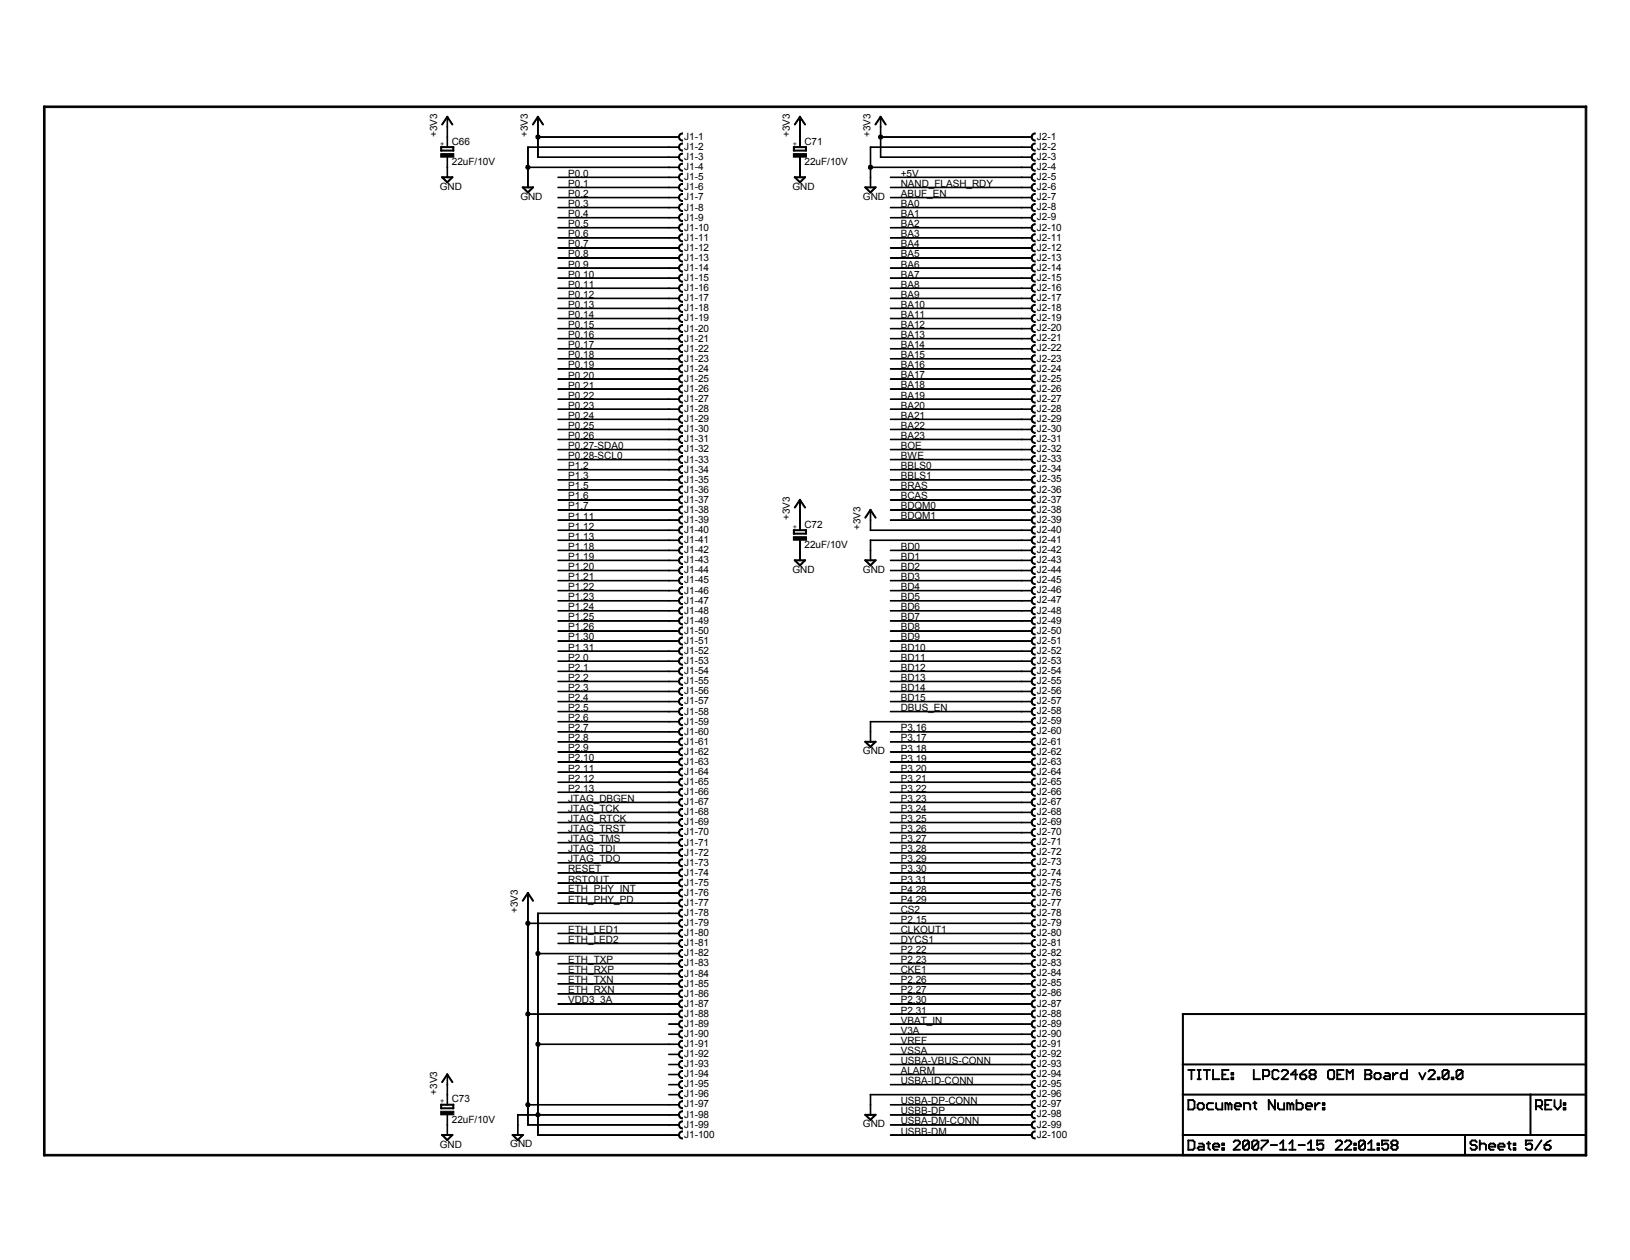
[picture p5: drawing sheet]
<svg xmlns="http://www.w3.org/2000/svg" width="279mm" height="216mm" viewBox="0 0 279 216" stroke-linecap="round" stroke-linejoin="round" font-family="sans-serif">
<defs><g id="words">
<g font-size="1.7">
<text x="74.9" y="23.5" transform="rotate(-90 74.9 23.5)">+3V3</text>
<text x="90.5" y="23.5" transform="rotate(-90 90.5 23.5)">+3V3</text>
<text x="135.4" y="23.5" transform="rotate(-90 135.4 23.5)">+3V3</text>
<text x="149.2" y="23.5" transform="rotate(-90 149.2 23.5)">+3V3</text>
<text x="177.7" y="24">J2-1</text>
<text x="77.4" y="24.8">C66</text>
<text x="77.4" y="28.3">22uF/10V</text>
<text x="117.3" y="24">J1-1</text>
<text x="117.3" y="25.7">J1-2</text>
<text x="117.3" y="27.5">J1-3</text>
<text x="117.3" y="29.2">J1-4</text>
<text x="137.9" y="28.3">22uF/10V</text>
<text x="137.9" y="24.8">C71</text>
<text x="177.7" y="25.7">J2-2</text>
<text x="177.7" y="27.4">J2-3</text>
<text x="177.7" y="29.1">J2-4</text>
<text x="75.4" y="32.5">GND</text>
<text x="89.2" y="34.3">GND</text>
<text x="97.4" y="33.8">P0.2</text>
<text x="97.4" y="35.5">P0.3</text>
<text x="97.4" y="30.3">P0.0</text>
<text x="97.4" y="32">P0.1</text>
<text x="117.3" y="30.9">J1-5</text>
<text x="117.3" y="32.6">J1-6</text>
<text x="117.3" y="34.4">J1-7</text>
<text x="135.8" y="32.5">GND</text>
<text x="147.9" y="34.3">GND</text>
<text x="154.4" y="32">NAND_FLASH_RDY</text>
<text x="154.4" y="35.5">BA0</text>
<text x="154.4" y="33.8">ABUF_EN</text>
<text x="154.4" y="30.3">+5V</text>
<text x="177.7" y="30.9">J2-5</text>
<text x="177.7" y="32.6">J2-6</text>
<text x="177.7" y="34.3">J2-7</text>
<text x="97.4" y="37.2">P0.4</text>
<text x="97.4" y="38.9">P0.5</text>
<text x="97.4" y="40.7">P0.6</text>
<text x="117.3" y="36.1">J1-8</text>
<text x="117.3" y="37.8">J1-9</text>
<text x="117.3" y="39.5">J1-10</text>
<text x="117.3" y="41.3">J1-11</text>
<text x="154.4" y="37.2">BA1</text>
<text x="154.4" y="40.7">BA3</text>
<text x="154.4" y="38.9">BA2</text>
<text x="177.7" y="36.1">J2-8</text>
<text x="177.7" y="37.8">J2-9</text>
<text x="177.7" y="39.5">J2-10</text>
<text x="177.7" y="41.2">J2-11</text>
<text x="97.4" y="42.4">P0.7</text>
<text x="97.4" y="44.1">P0.8</text>
<text x="97.4" y="45.9">P0.9</text>
<text x="97.4" y="47.6">P0.10</text>
<text x="117.3" y="43">J1-12</text>
<text x="117.3" y="44.7">J1-13</text>
<text x="117.3" y="46.4">J1-14</text>
<text x="154.4" y="42.4">BA4</text>
<text x="154.4" y="45.8">BA6</text>
<text x="154.4" y="47.6">BA7</text>
<text x="154.4" y="44.1">BA5</text>
<text x="177.7" y="42.9">J2-12</text>
<text x="177.7" y="44.7">J2-13</text>
<text x="177.7" y="46.4">J2-14</text>
<text x="97.4" y="51">P0.12</text>
<text x="97.4" y="52.8">P0.13</text>
<text x="97.4" y="49.3">P0.11</text>
<text x="117.3" y="48.2">J1-15</text>
<text x="117.3" y="49.9">J1-16</text>
<text x="117.3" y="51.6">J1-17</text>
<text x="117.3" y="53.4">J1-18</text>
<text x="154.4" y="51">BA9</text>
<text x="154.4" y="52.7">BA10</text>
<text x="154.4" y="49.3">BA8</text>
<text x="177.7" y="48.1">J2-15</text>
<text x="177.7" y="49.9">J2-16</text>
<text x="177.7" y="51.6">J2-17</text>
<text x="177.7" y="53.3">J2-18</text>
<text x="97.4" y="54.5">P0.14</text>
<text x="97.4" y="56.2">P0.15</text>
<text x="97.4" y="57.9">P0.16</text>
<text x="97.4" y="59.7">P0.17</text>
<text x="117.3" y="55.1">J1-19</text>
<text x="117.3" y="56.8">J1-20</text>
<text x="117.3" y="58.5">J1-21</text>
<text x="154.4" y="56.2">BA12</text>
<text x="154.4" y="57.9">BA13</text>
<text x="154.4" y="54.5">BA11</text>
<text x="154.4" y="59.7">BA14</text>
<text x="177.7" y="55">J2-19</text>
<text x="177.7" y="56.8">J2-20</text>
<text x="177.7" y="58.5">J2-21</text>
<text x="97.4" y="63.1">P0.19</text>
<text x="97.4" y="64.9">P0.20</text>
<text x="97.4" y="61.4">P0.18</text>
<text x="117.3" y="60.3">J1-22</text>
<text x="117.3" y="62">J1-23</text>
<text x="117.3" y="63.7">J1-24</text>
<text x="117.3" y="65.4">J1-25</text>
<text x="154.4" y="61.4">BA15</text>
<text x="154.4" y="63.1">BA16</text>
<text x="154.4" y="64.8">BA17</text>
<text x="177.7" y="60.2">J2-22</text>
<text x="177.7" y="62">J2-23</text>
<text x="177.7" y="63.7">J2-24</text>
<text x="177.7" y="65.4">J2-25</text>
<text x="97.4" y="70">P0.23</text>
<text x="97.4" y="71.8">P0.24</text>
<text x="97.4" y="66.6">P0.21</text>
<text x="97.4" y="68.3">P0.22</text>
<text x="117.3" y="68.9">J1-27</text>
<text x="117.3" y="70.6">J1-28</text>
<text x="117.3" y="67.1">J1-26</text>
<text x="154.4" y="66.6">BA18</text>
<text x="154.4" y="68.3">BA19</text>
<text x="154.4" y="70">BA20</text>
<text x="154.4" y="71.7">BA21</text>
<text x="177.7" y="68.9">J2-27</text>
<text x="177.7" y="70.6">J2-28</text>
<text x="177.7" y="67.1">J2-26</text>
<text x="97.4" y="77">P0.27-SDA0</text>
<text x="97.4" y="75.2">P0.26</text>
<text x="97.4" y="73.5">P0.25</text>
<text x="117.3" y="72.3">J1-29</text>
<text x="117.3" y="74.1">J1-30</text>
<text x="117.3" y="75.8">J1-31</text>
<text x="117.3" y="77.5">J1-32</text>
<text x="154.4" y="73.5">BA22</text>
<text x="154.4" y="75.2">BA23</text>
<text x="154.4" y="76.9">BOE</text>
<text x="177.7" y="72.3">J2-29</text>
<text x="177.7" y="74">J2-30</text>
<text x="177.7" y="75.8">J2-31</text>
<text x="177.7" y="77.5">J2-32</text>
<text x="97.4" y="78.7">P0.28-SCL0</text>
<text x="97.4" y="80.4">P1.2</text>
<text x="97.4" y="82.1">P1.3</text>
<text x="97.4" y="83.8">P1.5</text>
<text x="117.3" y="79.3">J1-33</text>
<text x="117.3" y="81">J1-34</text>
<text x="117.3" y="82.7">J1-35</text>
<text x="154.4" y="78.6">BWE</text>
<text x="154.4" y="80.4">BBLS0</text>
<text x="154.4" y="82.1">BBLS1</text>
<text x="154.4" y="83.8">BRAS</text>
<text x="177.7" y="79.2">J2-33</text>
<text x="177.7" y="80.9">J2-34</text>
<text x="177.7" y="82.7">J2-35</text>
<text x="97.4" y="85.6">P1.6</text>
<text x="97.4" y="87.3">P1.7</text>
<text x="97.4" y="89">P1.11</text>
<text x="117.3" y="84.4">J1-36</text>
<text x="117.3" y="86.2">J1-37</text>
<text x="117.3" y="87.9">J1-38</text>
<text x="117.3" y="89.6">J1-39</text>
<text x="135.4" y="89.1" transform="rotate(-90 135.4 89.1)">+3V3</text>
<text x="154.4" y="85.6">BCAS</text>
<text x="154.4" y="87.3">BDQM0</text>
<text x="154.4" y="89">BDQM1</text>
<text x="177.7" y="84.4">J2-36</text>
<text x="177.7" y="86.1">J2-37</text>
<text x="177.7" y="87.9">J2-38</text>
<text x="177.7" y="89.6">J2-39</text>
<text x="97.4" y="90.8">P1.12</text>
<text x="97.4" y="92.5">P1.13</text>
<text x="97.4" y="94.2">P1.18</text>
<text x="97.4" y="95.9">P1.19</text>
<text x="117.3" y="91.3">J1-40</text>
<text x="117.3" y="93.1">J1-41</text>
<text x="117.3" y="94.8">J1-42</text>
<text x="137.9" y="94">22uF/10V</text>
<text x="137.9" y="90.4">C72</text>
<text x="147.5" y="90.8" transform="rotate(-90 147.5 90.8)">+3V3</text>
<text x="154.4" y="94.2">BD0</text>
<text x="154.4" y="95.9">BD1</text>
<text x="177.7" y="91.3">J2-40</text>
<text x="177.7" y="93">J2-41</text>
<text x="177.7" y="94.8">J2-42</text>
<text x="97.4" y="101.1">P1.22</text>
<text x="97.4" y="99.4">P1.21</text>
<text x="97.4" y="97.7">P1.20</text>
<text x="117.3" y="96.5">J1-43</text>
<text x="117.3" y="98.3">J1-44</text>
<text x="117.3" y="100">J1-45</text>
<text x="117.3" y="101.7">J1-46</text>
<text x="135.8" y="98.2">GND</text>
<text x="147.9" y="98.2">GND</text>
<text x="154.4" y="97.7">BD2</text>
<text x="154.4" y="99.4">BD3</text>
<text x="154.4" y="101.1">BD4</text>
<text x="177.7" y="96.5">J2-43</text>
<text x="177.7" y="98.2">J2-44</text>
<text x="177.7" y="99.9">J2-45</text>
<text x="177.7" y="101.7">J2-46</text>
<text x="97.4" y="106.3">P1.25</text>
<text x="97.4" y="104.6">P1.24</text>
<text x="97.4" y="102.8">P1.23</text>
<text x="117.3" y="103.4">J1-47</text>
<text x="117.3" y="105.2">J1-48</text>
<text x="117.3" y="106.9">J1-49</text>
<text x="154.4" y="102.8">BD5</text>
<text x="154.4" y="104.6">BD6</text>
<text x="154.4" y="106.3">BD7</text>
<text x="177.7" y="103.4">J2-47</text>
<text x="177.7" y="105.1">J2-48</text>
<text x="177.7" y="106.9">J2-49</text>
<text x="97.4" y="113.2">P2.0</text>
<text x="97.4" y="109.7">P1.30</text>
<text x="97.4" y="111.5">P1.31</text>
<text x="97.4" y="108">P1.26</text>
<text x="117.3" y="108.6">J1-50</text>
<text x="117.3" y="112.1">J1-52</text>
<text x="117.3" y="113.8">J1-53</text>
<text x="117.3" y="110.3">J1-51</text>
<text x="154.4" y="108">BD8</text>
<text x="154.4" y="111.5">BD10</text>
<text x="154.4" y="109.7">BD9</text>
<text x="154.4" y="113.2">BD11</text>
<text x="177.7" y="108.6">J2-50</text>
<text x="177.7" y="112">J2-52</text>
<text x="177.7" y="113.8">J2-53</text>
<text x="177.7" y="110.3">J2-51</text>
<text x="97.4" y="114.9">P2.1</text>
<text x="97.4" y="116.7">P2.2</text>
<text x="97.4" y="118.4">P2.3</text>
<text x="117.3" y="115.5">J1-54</text>
<text x="117.3" y="117.2">J1-55</text>
<text x="117.3" y="119">J1-56</text>
<text x="154.4" y="114.9">BD12</text>
<text x="154.4" y="116.7">BD13</text>
<text x="154.4" y="118.4">BD14</text>
<text x="177.7" y="115.5">J2-54</text>
<text x="177.7" y="117.2">J2-55</text>
<text x="177.7" y="118.9">J2-56</text>
<text x="97.4" y="121.8">P2.5</text>
<text x="97.4" y="123.6">P2.6</text>
<text x="97.4" y="125.3">P2.7</text>
<text x="97.4" y="120.1">P2.4</text>
<text x="117.3" y="120.7">J1-57</text>
<text x="117.3" y="122.4">J1-58</text>
<text x="117.3" y="124.2">J1-59</text>
<text x="117.3" y="125.9">J1-60</text>
<text x="154.4" y="125.3">P3.16</text>
<text x="154.4" y="120.1">BD15</text>
<text x="154.4" y="121.8">DBUS_EN</text>
<text x="177.7" y="120.7">J2-57</text>
<text x="177.7" y="122.4">J2-58</text>
<text x="177.7" y="124.1">J2-59</text>
<text x="177.7" y="125.8">J2-60</text>
<text x="97.4" y="130.5">P2.10</text>
<text x="97.4" y="128.8">P2.9</text>
<text x="97.4" y="127">P2.8</text>
<text x="117.3" y="127.6">J1-61</text>
<text x="117.3" y="129.3">J1-62</text>
<text x="117.3" y="131.1">J1-63</text>
<text x="147.9" y="129.3">GND</text>
<text x="154.4" y="127">P3.17</text>
<text x="154.4" y="128.8">P3.18</text>
<text x="154.4" y="130.5">P3.19</text>
<text x="177.7" y="127.6">J2-61</text>
<text x="177.7" y="129.3">J2-62</text>
<text x="177.7" y="131">J2-63</text>
<text x="97.4" y="137.4">JTAG_DBGEN</text>
<text x="97.4" y="133.9">P2.12</text>
<text x="97.4" y="135.7">P2.13</text>
<text x="97.4" y="132.2">P2.11</text>
<text x="117.3" y="132.8">J1-64</text>
<text x="117.3" y="134.5">J1-65</text>
<text x="117.3" y="136.2">J1-66</text>
<text x="117.3" y="138">J1-67</text>
<text x="154.4" y="137.4">P3.23</text>
<text x="154.4" y="132.2">P3.20</text>
<text x="154.4" y="134">P3.21</text>
<text x="154.4" y="135.7">P3.22</text>
<text x="177.7" y="132.8">J2-64</text>
<text x="177.7" y="134.5">J2-65</text>
<text x="177.7" y="136.2">J2-66</text>
<text x="177.7" y="137.9">J2-67</text>
<text x="97.4" y="139.1">JTAG_TCK</text>
<text x="97.4" y="140.9">JTAG_RTCK</text>
<text x="97.4" y="142.6">JTAG_TRST</text>
<text x="117.3" y="139.7">J1-68</text>
<text x="117.3" y="141.4">J1-69</text>
<text x="117.3" y="143.1">J1-70</text>
<text x="154.4" y="139.1">P3.24</text>
<text x="154.4" y="140.9">P3.25</text>
<text x="154.4" y="142.6">P3.26</text>
<text x="177.7" y="139.7">J2-68</text>
<text x="177.7" y="141.4">J2-69</text>
<text x="177.7" y="143.1">J2-70</text>
<text x="97.4" y="144.3">JTAG_TMS</text>
<text x="97.4" y="146">JTAG_TDI</text>
<text x="97.4" y="147.8">JTAG_TDO</text>
<text x="97.4" y="149.5">RESET</text>
<text x="117.3" y="144.9">J1-71</text>
<text x="117.3" y="146.6">J1-72</text>
<text x="117.3" y="148.3">J1-73</text>
<text x="154.4" y="149.5">P3.30</text>
<text x="154.4" y="144.3">P3.27</text>
<text x="154.4" y="146">P3.28</text>
<text x="154.4" y="147.8">P3.29</text>
<text x="177.7" y="144.8">J2-71</text>
<text x="177.7" y="146.6">J2-72</text>
<text x="177.7" y="148.3">J2-73</text>
<text x="97.4" y="151.2">RSTOUT</text>
<text x="97.4" y="154.7">ETH_PHY_PD</text>
<text x="97.4" y="152.9">ETH_PHY_INT</text>
<text x="117.3" y="150.1">J1-74</text>
<text x="117.3" y="151.8">J1-75</text>
<text x="117.3" y="155.2">J1-77</text>
<text x="117.3" y="153.5">J1-76</text>
<text x="154.4" y="151.2">P3.31</text>
<text x="154.4" y="152.9">P4.28</text>
<text x="154.4" y="154.7">P4.29</text>
<text x="177.7" y="150">J2-74</text>
<text x="177.7" y="151.7">J2-75</text>
<text x="177.7" y="155.2">J2-77</text>
<text x="177.7" y="153.5">J2-76</text>
<text x="88.8" y="156.5" transform="rotate(-90 88.8 156.5)">+3V3</text>
<text x="97.4" y="159.8">ETH_LED1</text>
<text x="97.4" y="161.6">ETH_LED2</text>
<text x="117.3" y="157">J1-78</text>
<text x="117.3" y="158.7">J1-79</text>
<text x="117.3" y="160.4">J1-80</text>
<text x="154.4" y="156.4">CS2</text>
<text x="154.4" y="161.6">DYCS1</text>
<text x="154.4" y="159.9">CLKOUT1</text>
<text x="154.4" y="158.1">P2.15</text>
<text x="177.7" y="156.9">J2-78</text>
<text x="177.7" y="158.7">J2-79</text>
<text x="177.7" y="160.4">J2-80</text>
<text x="97.4" y="165">ETH_TXP</text>
<text x="97.4" y="166.8">ETH_RXP</text>
<text x="117.3" y="162.2">J1-81</text>
<text x="117.3" y="163.9">J1-82</text>
<text x="117.3" y="165.6">J1-83</text>
<text x="117.3" y="167.3">J1-84</text>
<text x="154.4" y="166.8">CKE1</text>
<text x="154.4" y="163.3">P2.22</text>
<text x="154.4" y="165">P2.23</text>
<text x="177.7" y="162.1">J2-81</text>
<text x="177.7" y="163.8">J2-82</text>
<text x="177.7" y="165.6">J2-83</text>
<text x="177.7" y="167.3">J2-84</text>
<text x="97.4" y="171.9">VDD3_3A</text>
<text x="97.4" y="168.5">ETH_TXN</text>
<text x="97.4" y="170.2">ETH_RXN</text>
<text x="117.3" y="169">J1-85</text>
<text x="117.3" y="170.8">J1-86</text>
<text x="117.3" y="172.5">J1-87</text>
<text x="154.4" y="171.9">P2.30</text>
<text x="154.4" y="173.7">P2.31</text>
<text x="154.4" y="168.5">P2.26</text>
<text x="154.4" y="170.2">P2.27</text>
<text x="177.7" y="169">J2-85</text>
<text x="177.7" y="170.7">J2-86</text>
<text x="177.7" y="172.5">J2-87</text>
<text x="117.3" y="174.2">J1-88</text>
<text x="117.3" y="176">J1-89</text>
<text x="117.3" y="177.7">J1-90</text>
<text x="117.3" y="179.4">J1-91</text>
<text x="154.4" y="178.8">VREF</text>
<text x="154.4" y="175.4">VBAT_IN</text>
<text x="154.4" y="177.1">V3A</text>
<text x="177.7" y="174.2">J2-88</text>
<text x="177.7" y="175.9">J2-89</text>
<text x="177.7" y="177.6">J2-90</text>
<text x="177.7" y="179.4">J2-91</text>
<text x="117.3" y="181.1">J1-92</text>
<text x="117.3" y="182.9">J1-93</text>
<text x="117.3" y="184.6">J1-94</text>
<text x="154.4" y="184">ALARM</text>
<text x="154.4" y="180.6">VSSA</text>
<text x="154.4" y="185.8">USBA-ID-CONN</text>
<text x="154.4" y="182.3">USBA-VBUS-CONN</text>
<text x="177.7" y="181.1">J2-92</text>
<text x="177.7" y="182.8">J2-93</text>
<text x="177.7" y="184.6">J2-94</text>
<text x="74.9" y="187.6" transform="rotate(-90 74.9 187.6)">+3V3</text>
<text x="77.4" y="188.9">C73</text>
<text x="117.3" y="186.3">J1-95</text>
<text x="117.3" y="188.1">J1-96</text>
<text x="117.3" y="189.8">J1-97</text>
<text x="117.3" y="191.5">J1-98</text>
<text x="154.4" y="191">USBB-DP</text>
<text x="154.4" y="189.2">USBA-DP-CONN</text>
<text x="177.7" y="186.3">J2-95</text>
<text x="177.7" y="188">J2-96</text>
<text x="177.7" y="189.7">J2-97</text>
<text x="177.7" y="191.5">J2-98</text>
<text x="75.4" y="196.6">GND</text>
<text x="77.4" y="192.4">22uF/10V</text>
<text x="87.5" y="196.5">GND</text>
<text x="117.3" y="193.2">J1-99</text>
<text x="117.3" y="195">J1-100</text>
<text x="147.9" y="193.1">GND</text>
<text x="154.4" y="194.4">USBB-DM</text>
<text x="154.4" y="192.7">USBA-DM-CONN</text>
<text x="177.7" y="193.2">J2-99</text>
<text x="177.7" y="194.9">J2-100</text>
</g>
<g font-size="1.2">
<text x="76.3" y="24.9" transform="rotate(-90 76.3 24.9)">+</text>
<text x="136.7" y="24.9" transform="rotate(-90 136.7 24.9)">+</text>
<text x="136.7" y="90.6" transform="rotate(-90 136.7 90.6)">+</text>
<text x="76.3" y="189" transform="rotate(-90 76.3 189)">+</text>
</g>
</g></defs>
<g fill="#000" stroke="#000" stroke-width=".17">
<path d="M7.5 18.2h264.4l.1 .2h-264.5z" fill-rule="evenodd"/>
<path d="M75.5 26.3h2.3v.6h-2.3z" fill-rule="evenodd"/>
<path d="M75.5 25.2h.2v.7l-.2-.1z" fill-rule="evenodd"/>
<path d="M76.6 19.9l.2 .1-1 1.4-.1-.1z" fill-rule="evenodd"/>
<path d="M76.6 21.7l.1 1.8z" fill-rule="evenodd"/>
<path d="M76.6 26.9l.1 1.8z" fill-rule="evenodd"/>
<path d="M76.6 23.4l.1 1.9z" fill-rule="evenodd"/>
<path d="M76.6 28.6h.1v1.8z" fill-rule="evenodd"/>
<path d="M76.6 20l.1 1.8z" fill-rule="evenodd"/>
<path d="M75.7 30.3h.1l1 1h-.2z" fill-rule="evenodd"/>
<path d="M75.7 30.3h1.9v.1l-1.8 .1z" fill-rule="evenodd"/>
<path d="M76.6 31.2l.9-.9h.1l-.9 1z" fill-rule="evenodd"/>
<path d="M76.6 19.9l1 1.4v.1l-1-1.4z" fill-rule="evenodd"/>
<path d="M75.5 25.8l2.2-.1 .1 .1-2.2 .1z" fill-rule="evenodd"/>
<path d="M77.7 25.1l.1 .1-.1 .7-.1-.1z" fill-rule="evenodd"/>
<path d="M75.5 25.2l2.2-.1 .1 .2h-2.2z" fill-rule="evenodd"/>
<path d="M90.5 25.2v3.5z" fill-rule="evenodd"/>
<path d="M90.4 28.6h.2l-.1 1.8z" fill-rule="evenodd"/>
<path d="M90.4 30.4h.2l-.1 1.8z" fill-rule="evenodd"/>
<path d="M89.6 32l1 .9-.1 .2-1-.9z" fill-rule="evenodd"/>
<path d="M92.2 19.9l.1 .1-1 1.4v-.1z" fill-rule="evenodd"/>
<path d="M89.6 32h1.8v.2h-1.8z" fill-rule="evenodd"/>
<path d="M91.3 32l.1 .2-1 .9v-.2z" fill-rule="evenodd"/>
<path d="M92.2 21.7v1.8z" fill-rule="evenodd"/>
<path d="M92.2 23.4v3.6z" fill-rule="evenodd"/>
<path d="M92.2 20v1.8z" fill-rule="evenodd"/>
<path d="M92.2 19.9l1 1.4-.1 .1-1-1.4z" fill-rule="evenodd"/>
<path d="M95.6 33.8l19.1 .1z" fill-rule="evenodd"/>
<path d="M95.6 35.5l19.1 .1z" fill-rule="evenodd"/>
<path d="M95.6 30.4h19.1z" fill-rule="evenodd"/>
<path d="M95.6 32.1l19.1 .1z" fill-rule="evenodd"/>
<path d="M95.6 37.3h19.1z" fill-rule="evenodd"/>
<path d="M95.6 39l19.1 .1z" fill-rule="evenodd"/>
<path d="M90.5 25.2l24.2 .1h-24.2z" fill-rule="evenodd"/>
<path d="M90.4 28.6l24.3 .1z" fill-rule="evenodd"/>
<path d="M92.2 23.4l22.5 .1h-22.5z" fill-rule="evenodd"/>
<path d="M92.2 26.9l22.5 .1h-22.5z" fill-rule="evenodd"/>
<path d="M114.6 23.4l1.9 .1h-1.9z" fill-rule="evenodd"/>
<path d="M114.6 25.2l1.9 .1h-1.9z" fill-rule="evenodd"/>
<path d="M114.6 26.9l1.9 .1h-1.9z" fill-rule="evenodd"/>
<path d="M114.6 28.6l1.9 .1z" fill-rule="evenodd"/>
<path d="M114.6 30.4h1.9z" fill-rule="evenodd"/>
<path d="M114.6 32.1l1.9 .1z" fill-rule="evenodd"/>
<path d="M114.6 33.8l1.9 .1z" fill-rule="evenodd"/>
<path d="M114.6 35.5l1.9 .1z" fill-rule="evenodd"/>
<path d="M114.6 37.3h1.9l-1.9 .1z" fill-rule="evenodd"/>
<path d="M114.6 39l1.9 .1z" fill-rule="evenodd"/>
<path d="M116.6 22.9l.4-.1v.2a.52 .52 0 0 0-.5 .5 .52 .52 0 0 0 .5 .5v.2a.7 .7 0 0 1-.7-.5 .7 .7 0 0 1 .3-.8z" fill-rule="evenodd"/>
<path d="M116.6 24.6l.4-.1v.2l-.3 .1-.2 .2v.3l.2 .3 .3 .1v.2a.69 .69 0 0 1-.7-.5 .69 .69 0 0 1 .3-.8z" fill-rule="evenodd"/>
<path d="M116.6 26.3l.4-.1v.2l-.3 .1-.2 .3v.3l.2 .2 .3 .2v.1a.7 .7 0 0 1-.7-.5 .7 .7 0 0 1 .3-.8z" fill-rule="evenodd"/>
<path d="M116.6 28.1l.4-.1v.1a.52 .52 0 0 0-.5 .5 .52 .52 0 0 0 .5 .6v.1a.69 .69 0 0 1-.7-.5 .69 .69 0 0 1 .3-.7z" fill-rule="evenodd"/>
<path d="M116.6 29.8l.4-.1v.2l-.3 .1-.2 .2v.3l.2 .3 .3 .1v.2a.7 .7 0 0 1-.7-.5 .7 .7 0 0 1 .3-.8z" fill-rule="evenodd"/>
<path d="M116.6 31.5l.4-.1v.2a.52 .52 0 0 0-.5 .5 .52 .52 0 0 0 .5 .5v.2a.7 .7 0 0 1-.7-.5 .7 .7 0 0 1 .3-.8z" fill-rule="evenodd"/>
<path d="M116.6 33.3l.4-.2v.2l-.3 .1-.2 .3v.3l.2 .2 .3 .2v.1a.69 .69 0 0 1-.7-.5 .69 .69 0 0 1 .3-.7z" fill-rule="evenodd"/>
<path d="M116.6 35l.4-.1v.2l-.3 .1-.2 .2v.3l.2 .3 .3 .1v.2a.7 .7 0 0 1-.7-.5 .7 .7 0 0 1 .3-.8z" fill-rule="evenodd"/>
<path d="M116.6 36.7l.4-.1v.2a.52 .52 0 0 0-.5 .5 .52 .52 0 0 0 .5 .5v.2a.7 .7 0 0 1-.7-.5 .7 .7 0 0 1 .3-.8z" fill-rule="evenodd"/>
<path d="M116.6 38.4l.4-.1v.2l-.3 .1-.2 .3v.3l.2 .2 .3 .1v.2a.69 .69 0 0 1-.7-.5 .69 .69 0 0 1 .3-.8z" fill-rule="evenodd"/>
<path d="M136 26.3h2.2v.6h-2.2z" fill-rule="evenodd"/>
<path d="M136 25.2h.2l-.1 .7-.1-.1z" fill-rule="evenodd"/>
<path d="M137.1 19.9l.1 .1-1 1.4v-.1z" fill-rule="evenodd"/>
<path d="M137.1 21.7l.1 1.8z" fill-rule="evenodd"/>
<path d="M137.1 26.9l.1 1.8z" fill-rule="evenodd"/>
<path d="M137.1 23.4l.1 1.9z" fill-rule="evenodd"/>
<path d="M137.1 28.6h.1v1.8z" fill-rule="evenodd"/>
<path d="M137.1 20l.1 1.8z" fill-rule="evenodd"/>
<path d="M136.2 30.3l1 .9v.1l-1-.9z" fill-rule="evenodd"/>
<path d="M136.2 30.3h1.8l.1 .1-1.9 .1z" fill-rule="evenodd"/>
<path d="M137.9 30.3l.2 .1-1 .9-.1-.1z" fill-rule="evenodd"/>
<path d="M137.1 19.9l1 1.4-.1 .1-1-1.4z" fill-rule="evenodd"/>
<path d="M136 25.8l2.2-.1v.1l-2.2 .1z" fill-rule="evenodd"/>
<path d="M138.1 25.2h.1v.7l-.1-.1z" fill-rule="evenodd"/>
<path d="M136 25.2l2.2-.1v.2h-2.2z" fill-rule="evenodd"/>
<path d="M149.2 25.2v3.5z" fill-rule="evenodd"/>
<path d="M149.2 28.6h.1l-.1 1.8z" fill-rule="evenodd"/>
<path d="M149.2 30.4h.1l-.1 1.8z" fill-rule="evenodd"/>
<path d="M148.3 32l1 .9-.1 .2-.9-.9z" fill-rule="evenodd"/>
<path d="M150.9 19.9l.1 .1-1 1.4v-.1z" fill-rule="evenodd"/>
<path d="M148.3 32h1.8l.1 .2h-1.9z" fill-rule="evenodd"/>
<path d="M150 32l.2 .2-1 .9-.1-.2z" fill-rule="evenodd"/>
<path d="M150.9 23.4l.1 3.6z" fill-rule="evenodd"/>
<path d="M150.9 21.7l.1 1.8z" fill-rule="evenodd"/>
<path d="M150.9 20l.1 1.8z" fill-rule="evenodd"/>
<path d="M150.9 19.9l1 1.4-.1 .1-.9-1.4z" fill-rule="evenodd"/>
<path d="M149.2 25.2l26 .1h-26z" fill-rule="evenodd"/>
<path d="M149.2 28.6l26 .1z" fill-rule="evenodd"/>
<path d="M150.9 26.9l24.3 .1h-24.3z" fill-rule="evenodd"/>
<path d="M150.9 23.4l24.3 .1h-24.3z" fill-rule="evenodd"/>
<path d="M152.6 32.1l22.6 .1z" fill-rule="evenodd"/>
<path d="M152.6 35.5l22.6 .1z" fill-rule="evenodd"/>
<path d="M152.6 37.3h22.6l-22.6 .1z" fill-rule="evenodd"/>
<path d="M152.6 33.8l22.6 .1z" fill-rule="evenodd"/>
<path d="M152.6 39l22.6 .1z" fill-rule="evenodd"/>
<path d="M152.6 30.4h22.6z" fill-rule="evenodd"/>
<path d="M175.1 23.4l1.8 .1h-1.8z" fill-rule="evenodd"/>
<path d="M175.1 25.2l1.8 .1h-1.8z" fill-rule="evenodd"/>
<path d="M175.1 26.9l1.8 .1h-1.8z" fill-rule="evenodd"/>
<path d="M175.1 28.6l1.8 .1z" fill-rule="evenodd"/>
<path d="M175.1 30.4h1.8z" fill-rule="evenodd"/>
<path d="M175.1 32.1l1.8 .1z" fill-rule="evenodd"/>
<path d="M175.1 33.8l1.8 .1z" fill-rule="evenodd"/>
<path d="M175.1 35.5l1.8 .1z" fill-rule="evenodd"/>
<path d="M175.1 37.3h1.8l-1.8 .1z" fill-rule="evenodd"/>
<path d="M175.1 39l1.8 .1z" fill-rule="evenodd"/>
<path d="M177.1 22.9l.3-.1v.2a.52 .52 0 0 0-.5 .5 .52 .52 0 0 0 .5 .5v.2a.7 .7 0 0 1-.6-.5 .7 .7 0 0 1 .3-.8z" fill-rule="evenodd"/>
<path d="M177.1 24.6l.3-.1v.2l-.3 .1-.1 .2-.1 .3 .2 .3 .3 .1v.2a.69 .69 0 0 1-.6-.5 .69 .69 0 0 1 .3-.8z" fill-rule="evenodd"/>
<path d="M177.1 26.3l.3-.1v.2l-.3 .1-.1 .3v.3l.1 .2 .3 .2v.1a.7 .7 0 0 1-.6-.5 .7 .7 0 0 1 .3-.8z" fill-rule="evenodd"/>
<path d="M177.1 28.1l.3-.1v.1a.52 .52 0 0 0-.5 .5 .52 .52 0 0 0 .5 .6v.1a.69 .69 0 0 1-.6-.5 .69 .69 0 0 1 .3-.7z" fill-rule="evenodd"/>
<path d="M177.1 29.8l.3-.1v.2l-.3 .1-.1 .2v.3l.1 .3 .3 .1v.2a.7 .7 0 0 1-.6-.5 .7 .7 0 0 1 .3-.8z" fill-rule="evenodd"/>
<path d="M177.1 31.5l.3-.1v.2a.52 .52 0 0 0-.5 .5 .52 .52 0 0 0 .5 .5v.2a.7 .7 0 0 1-.6-.5 .7 .7 0 0 1 .3-.8z" fill-rule="evenodd"/>
<path d="M177.1 33.3l.3-.2v.2l-.3 .1-.1 .3-.1 .3 .2 .2 .3 .2v.1a.69 .69 0 0 1-.6-.5 .69 .69 0 0 1 .3-.7z" fill-rule="evenodd"/>
<path d="M177.1 35l.3-.1v.2l-.3 .1-.1 .2v.3l.1 .3 .3 .1v.2a.7 .7 0 0 1-.6-.5 .7 .7 0 0 1 .3-.8z" fill-rule="evenodd"/>
<path d="M177.1 36.7l.3-.1v.2a.52 .52 0 0 0-.5 .5 .52 .52 0 0 0 .5 .5v.2a.7 .7 0 0 1-.6-.5 .7 .7 0 0 1 .3-.8z" fill-rule="evenodd"/>
<path d="M177.1 38.4l.3-.1v.2l-.3 .1-.1 .3v.3l.1 .2 .3 .1v.2a.69 .69 0 0 1-.6-.5 .69 .69 0 0 1 .3-.8z" fill-rule="evenodd"/>
<path d="M95.6 51.1l19.1 .1z" fill-rule="evenodd"/>
<path d="M95.6 52.8l19.1 .1z" fill-rule="evenodd"/>
<path d="M95.6 54.5l19.1 .1z" fill-rule="evenodd"/>
<path d="M95.6 56.3h19.1z" fill-rule="evenodd"/>
<path d="M95.6 58l19.1 .1z" fill-rule="evenodd"/>
<path d="M95.6 59.7l19.1 .1z" fill-rule="evenodd"/>
<path d="M95.6 40.7l19.1 .1z" fill-rule="evenodd"/>
<path d="M95.6 42.5h19.1z" fill-rule="evenodd"/>
<path d="M95.6 44.2h19.1z" fill-rule="evenodd"/>
<path d="M95.6 45.9l19.1 .1z" fill-rule="evenodd"/>
<path d="M95.6 47.6l19.1 .1z" fill-rule="evenodd"/>
<path d="M95.6 49.4h19.1z" fill-rule="evenodd"/>
<path d="M114.6 40.7l1.9 .1h-1.9z" fill-rule="evenodd"/>
<path d="M114.6 42.5h1.9z" fill-rule="evenodd"/>
<path d="M114.6 44.2h1.9z" fill-rule="evenodd"/>
<path d="M114.6 45.9l1.9 .1z" fill-rule="evenodd"/>
<path d="M114.6 47.6l1.9 .1z" fill-rule="evenodd"/>
<path d="M114.6 49.4h1.9z" fill-rule="evenodd"/>
<path d="M114.6 51.1l1.9 .1z" fill-rule="evenodd"/>
<path d="M114.6 52.8l1.9 .1z" fill-rule="evenodd"/>
<path d="M114.6 54.5l1.9 .1z" fill-rule="evenodd"/>
<path d="M114.6 56.3h1.9z" fill-rule="evenodd"/>
<path d="M114.6 58l1.9 .1z" fill-rule="evenodd"/>
<path d="M114.6 59.7l1.9 .1h-1.9z" fill-rule="evenodd"/>
<path d="M116.6 40.2l.4-.2v.2a.52 .52 0 0 0-.5 .6 .52 .52 0 0 0 .5 .5v.1a.7 .7 0 0 1-.7-.5 .7 .7 0 0 1 .3-.7z" fill-rule="evenodd"/>
<path d="M116.6 41.9l.4-.1v.2l-.3 .1-.2 .2v.3l.2 .3 .3 .1v.2a.69 .69 0 0 1-.7-.5 .69 .69 0 0 1 .3-.8z" fill-rule="evenodd"/>
<path d="M116.6 43.6l.4-.1v.2l-.3 .1-.2 .3v.3l.2 .2 .3 .1v.2a.7 .7 0 0 1-.7-.5 .7 .7 0 0 1 .3-.8z" fill-rule="evenodd"/>
<path d="M116.6 45.3l.4-.1v.2a.52 .52 0 0 0-.5 .5 .52 .52 0 0 0 .5 .5v.2a.7 .7 0 0 1-.7-.5 .7 .7 0 0 1 .3-.8z" fill-rule="evenodd"/>
<path d="M116.6 47.1l.4-.1v.1l-.3 .2-.2 .2v.3l.2 .3 .3 .1v.1a.69 .69 0 0 1-.7-.5 .69 .69 0 0 1 .3-.7z" fill-rule="evenodd"/>
<path d="M116.6 48.8l.4-.1v.2a.52 .52 0 0 0-.5 .5 .52 .52 0 0 0 .5 .5v.2a.7 .7 0 0 1-.7-.5 .7 .7 0 0 1 .3-.8z" fill-rule="evenodd"/>
<path d="M116.6 50.5l.4-.1v.2l-.3 .1-.2 .3v.3l.2 .2 .3 .1v.2a.69 .69 0 0 1-.7-.5 .69 .69 0 0 1 .3-.8z" fill-rule="evenodd"/>
<path d="M116.6 52.3l.4-.1v.1l-.3 .1-.2 .3v.3l.2 .2 .3 .2v.1a.7 .7 0 0 1-.7-.5 .7 .7 0 0 1 .3-.7z" fill-rule="evenodd"/>
<path d="M116.6 54l.4-.1v.1a.52 .52 0 0 0-.5 .6 .52 .52 0 0 0 .5 .5v.2a.7 .7 0 0 1-.7-.5 .7 .7 0 0 1 .3-.8z" fill-rule="evenodd"/>
<path d="M116.6 55.7l.4-.1v.2l-.3 .1-.2 .2v.3l.2 .3 .3 .1v.2a.69 .69 0 0 1-.7-.5 .69 .69 0 0 1 .3-.8z" fill-rule="evenodd"/>
<path d="M116.6 57.4l.4-.1v.2a.52 .52 0 0 0-.5 .5 .52 .52 0 0 0 .5 .5v.2a.7 .7 0 0 1-.7-.5 .7 .7 0 0 1 .3-.8z" fill-rule="evenodd"/>
<path d="M116.6 59.2l.4-.1v.1l-.3 .1-.2 .3v.3l.2 .2 .3 .2v.1a.69 .69 0 0 1-.7-.5 .69 .69 0 0 1 .3-.7z" fill-rule="evenodd"/>
<path d="M152.6 40.7l22.6 .1h-22.6z" fill-rule="evenodd"/>
<path d="M152.6 42.5h22.6z" fill-rule="evenodd"/>
<path d="M152.6 45.9l22.6 .1z" fill-rule="evenodd"/>
<path d="M152.6 47.6l22.6 .1z" fill-rule="evenodd"/>
<path d="M152.6 51.1l22.6 .1z" fill-rule="evenodd"/>
<path d="M152.6 52.8l22.6 .1z" fill-rule="evenodd"/>
<path d="M152.6 56.3h22.6z" fill-rule="evenodd"/>
<path d="M152.6 58l22.6 .1z" fill-rule="evenodd"/>
<path d="M152.6 44.2h22.6z" fill-rule="evenodd"/>
<path d="M152.6 49.4h22.6z" fill-rule="evenodd"/>
<path d="M152.6 54.5l22.6 .1z" fill-rule="evenodd"/>
<path d="M152.6 59.7l22.6 .1h-22.6z" fill-rule="evenodd"/>
<path d="M175.1 40.7l1.8 .1h-1.8z" fill-rule="evenodd"/>
<path d="M175.1 42.5h1.8z" fill-rule="evenodd"/>
<path d="M175.1 44.2h1.8z" fill-rule="evenodd"/>
<path d="M175.1 45.9l1.8 .1z" fill-rule="evenodd"/>
<path d="M175.1 47.6l1.8 .1z" fill-rule="evenodd"/>
<path d="M175.1 49.4h1.8z" fill-rule="evenodd"/>
<path d="M175.1 51.1l1.8 .1z" fill-rule="evenodd"/>
<path d="M175.1 52.8l1.8 .1z" fill-rule="evenodd"/>
<path d="M175.1 54.5l1.8 .1z" fill-rule="evenodd"/>
<path d="M175.1 56.3h1.8z" fill-rule="evenodd"/>
<path d="M175.1 58l1.8 .1z" fill-rule="evenodd"/>
<path d="M175.1 59.7l1.8 .1h-1.8z" fill-rule="evenodd"/>
<path d="M177.1 40.2l.3-.2v.2a.52 .52 0 0 0-.5 .6 .52 .52 0 0 0 .5 .5v.1a.7 .7 0 0 1-.6-.5 .7 .7 0 0 1 .3-.7z" fill-rule="evenodd"/>
<path d="M177.1 41.9l.3-.1v.2l-.3 .1-.1 .2-.1 .3 .2 .3 .3 .1v.2a.69 .69 0 0 1-.6-.5 .69 .69 0 0 1 .3-.8z" fill-rule="evenodd"/>
<path d="M177.1 43.6l.3-.1v.2l-.3 .1-.1 .3v.3l.1 .2 .3 .1v.2a.7 .7 0 0 1-.6-.5 .7 .7 0 0 1 .3-.8z" fill-rule="evenodd"/>
<path d="M177.1 45.3l.3-.1v.2a.52 .52 0 0 0-.5 .5 .52 .52 0 0 0 .5 .5v.2a.7 .7 0 0 1-.6-.5 .7 .7 0 0 1 .3-.8z" fill-rule="evenodd"/>
<path d="M177.1 47.1l.3-.1v.1l-.3 .2-.1 .2v.3l.1 .3 .3 .1v.1a.69 .69 0 0 1-.6-.5 .69 .69 0 0 1 .3-.7z" fill-rule="evenodd"/>
<path d="M177.1 48.8l.3-.1v.2a.52 .52 0 0 0-.5 .5 .52 .52 0 0 0 .5 .5v.2a.7 .7 0 0 1-.6-.5 .7 .7 0 0 1 .3-.8z" fill-rule="evenodd"/>
<path d="M177.1 50.5l.3-.1v.2l-.3 .1-.1 .3-.1 .3 .2 .2 .3 .1v.2a.69 .69 0 0 1-.6-.5 .69 .69 0 0 1 .3-.8z" fill-rule="evenodd"/>
<path d="M177.1 52.3l.3-.1v.1l-.3 .1-.1 .3v.3l.1 .2 .3 .2v.1a.7 .7 0 0 1-.6-.5 .7 .7 0 0 1 .3-.7z" fill-rule="evenodd"/>
<path d="M177.1 54l.3-.1v.1a.52 .52 0 0 0-.5 .6 .52 .52 0 0 0 .5 .5v.2a.7 .7 0 0 1-.6-.5 .7 .7 0 0 1 .3-.8z" fill-rule="evenodd"/>
<path d="M177.1 55.7l.3-.1v.2l-.3 .1-.1 .2v.3l.1 .3 .3 .1v.2a.69 .69 0 0 1-.6-.5 .69 .69 0 0 1 .3-.8z" fill-rule="evenodd"/>
<path d="M177.1 57.4l.3-.1v.2a.52 .52 0 0 0-.5 .5 .52 .52 0 0 0 .5 .5v.2a.7 .7 0 0 1-.6-.5 .7 .7 0 0 1 .3-.8z" fill-rule="evenodd"/>
<path d="M177.1 59.2l.3-.1v.1l-.3 .1-.1 .3v.3l.1 .2 .3 .2v.1a.69 .69 0 0 1-.6-.5 .69 .69 0 0 1 .3-.7z" fill-rule="evenodd"/>
<path d="M95.6 77l19.1 .1z" fill-rule="evenodd"/>
<path d="M95.6 78.7l19.1 .1z" fill-rule="evenodd"/>
<path d="M95.6 75.3h19.1z" fill-rule="evenodd"/>
<path d="M95.6 70.1h19.1z" fill-rule="evenodd"/>
<path d="M95.6 71.8l19.1 .1z" fill-rule="evenodd"/>
<path d="M95.6 73.6h19.1z" fill-rule="evenodd"/>
<path d="M95.6 63.2h19.1z" fill-rule="evenodd"/>
<path d="M95.6 64.9l19.1 .1z" fill-rule="evenodd"/>
<path d="M95.6 66.6l19.1 .1z" fill-rule="evenodd"/>
<path d="M95.6 68.4h19.1z" fill-rule="evenodd"/>
<path d="M95.6 61.4l19.1 .1z" fill-rule="evenodd"/>
<path d="M114.6 61.4l1.9 .1z" fill-rule="evenodd"/>
<path d="M114.6 63.2h1.9l-1.9 .1z" fill-rule="evenodd"/>
<path d="M114.6 64.9l1.9 .1z" fill-rule="evenodd"/>
<path d="M114.6 68.4h1.9z" fill-rule="evenodd"/>
<path d="M114.6 70.1h1.9z" fill-rule="evenodd"/>
<path d="M114.6 71.8l1.9 .1z" fill-rule="evenodd"/>
<path d="M114.6 73.6h1.9z" fill-rule="evenodd"/>
<path d="M114.6 75.3h1.9z" fill-rule="evenodd"/>
<path d="M114.6 77l1.9 .1z" fill-rule="evenodd"/>
<path d="M114.6 78.7l1.9 .1z" fill-rule="evenodd"/>
<path d="M114.6 66.6l1.9 .1z" fill-rule="evenodd"/>
<path d="M116.6 60.9l.4-.1v.2l-.3 .1-.2 .2v.3l.2 .3 .3 .1v.2a.7 .7 0 0 1-.7-.5 .7 .7 0 0 1 .3-.8z" fill-rule="evenodd"/>
<path d="M116.6 62.6l.4-.1v.2a.52 .52 0 0 0-.5 .5 .52 .52 0 0 0 .5 .5v.2a.7 .7 0 0 1-.7-.5 .7 .7 0 0 1 .3-.8z" fill-rule="evenodd"/>
<path d="M116.6 64.3l.4-.1v.2l-.3 .1-.2 .3v.3l.2 .2 .3 .1v.2a.69 .69 0 0 1-.7-.5 .69 .69 0 0 1 .3-.8z" fill-rule="evenodd"/>
<path d="M116.6 67.8l.4-.1v.2l-.3 .1-.2 .2v.3l.2 .3 .3 .1v.2a.69 .69 0 0 1-.7-.5 .69 .69 0 0 1 .3-.8z" fill-rule="evenodd"/>
<path d="M116.6 69.5l.4-.1v.2l-.3 .1-.2 .3v.3l.2 .2 .3 .1v.2a.7 .7 0 0 1-.7-.5 .7 .7 0 0 1 .3-.8z" fill-rule="evenodd"/>
<path d="M116.6 71.3l.4-.2v.2a.52 .52 0 0 0-.5 .5 .52 .52 0 0 0 .5 .5v.2a.7 .7 0 0 1-.7-.5 .7 .7 0 0 1 .3-.7z" fill-rule="evenodd"/>
<path d="M116.6 73l.4-.1v.1l-.3 .2-.2 .2v.3l.2 .3 .3 .1v.2a.69 .69 0 0 1-.7-.5 .69 .69 0 0 1 .3-.8z" fill-rule="evenodd"/>
<path d="M116.6 74.7l.4-.1v.2a.52 .52 0 0 0-.5 .5 .52 .52 0 0 0 .5 .5v.2a.7 .7 0 0 1-.7-.5 .7 .7 0 0 1 .3-.8z" fill-rule="evenodd"/>
<path d="M116.6 76.4l.4-.1v.2l-.3 .1-.2 .3v.3l.2 .2 .3 .1v.2a.69 .69 0 0 1-.7-.5 .69 .69 0 0 1 .3-.8z" fill-rule="evenodd"/>
<path d="M116.6 78.2l.4-.1v.1l-.3 .2-.2 .2v.3l.2 .3 .3 .1v.1a.7 .7 0 0 1-.7-.5 .7 .7 0 0 1 .3-.7z" fill-rule="evenodd"/>
<path d="M116.6 79.9l.4-.1v.1a.52 .52 0 0 0-.5 .6 .52 .52 0 0 0 .5 .5v.2a.7 .7 0 0 1-.7-.5 .7 .7 0 0 1 .3-.8z" fill-rule="evenodd"/>
<path d="M116.6 66.1l.4-.1v.1a.52 .52 0 0 0-.5 .6 .52 .52 0 0 0 .5 .5v.2a.7 .7 0 0 1-.7-.5 .7 .7 0 0 1 .3-.8z" fill-rule="evenodd"/>
<path d="M152.6 61.4l22.6 .1z" fill-rule="evenodd"/>
<path d="M152.6 63.2h22.6l-22.6 .1z" fill-rule="evenodd"/>
<path d="M152.6 64.9l22.6 .1z" fill-rule="evenodd"/>
<path d="M152.6 66.6l22.6 .1z" fill-rule="evenodd"/>
<path d="M152.6 68.4h22.6z" fill-rule="evenodd"/>
<path d="M152.6 70.1h22.6z" fill-rule="evenodd"/>
<path d="M152.6 71.8l22.6 .1z" fill-rule="evenodd"/>
<path d="M152.6 73.6h22.6z" fill-rule="evenodd"/>
<path d="M152.6 75.3h22.6z" fill-rule="evenodd"/>
<path d="M152.6 77l22.6 .1z" fill-rule="evenodd"/>
<path d="M152.6 78.7l22.6 .1z" fill-rule="evenodd"/>
<path d="M175.1 61.4l1.8 .1z" fill-rule="evenodd"/>
<path d="M175.1 63.2h1.8l-1.8 .1z" fill-rule="evenodd"/>
<path d="M175.1 64.9l1.8 .1z" fill-rule="evenodd"/>
<path d="M175.1 68.4h1.8z" fill-rule="evenodd"/>
<path d="M175.1 70.1h1.8z" fill-rule="evenodd"/>
<path d="M175.1 71.8l1.8 .1z" fill-rule="evenodd"/>
<path d="M175.1 73.6h1.8z" fill-rule="evenodd"/>
<path d="M175.1 75.3h1.8z" fill-rule="evenodd"/>
<path d="M175.1 77l1.8 .1z" fill-rule="evenodd"/>
<path d="M175.1 78.7l1.8 .1z" fill-rule="evenodd"/>
<path d="M175.1 66.6l1.8 .1z" fill-rule="evenodd"/>
<path d="M177.1 60.9l.3-.1v.2l-.3 .1-.2 .2 .1 .3 .1 .3 .3 .1v.2a.7 .7 0 0 1-.6-.5 .7 .7 0 0 1 .3-.8z" fill-rule="evenodd"/>
<path d="M177.1 62.6l.3-.1v.2a.52 .52 0 0 0-.5 .5 .52 .52 0 0 0 .5 .5v.2a.7 .7 0 0 1-.6-.5 .7 .7 0 0 1 .3-.8z" fill-rule="evenodd"/>
<path d="M177.1 64.3l.3-.1v.2l-.3 .1-.1 .3v.3l.1 .2 .3 .1v.2a.69 .69 0 0 1-.6-.5 .69 .69 0 0 1 .3-.8z" fill-rule="evenodd"/>
<path d="M177.1 67.8l.3-.1v.2l-.3 .1-.1 .2v.3l.1 .3 .3 .1v.2a.69 .69 0 0 1-.6-.5 .69 .69 0 0 1 .3-.8z" fill-rule="evenodd"/>
<path d="M177.1 69.5l.3-.1v.2l-.3 .1-.2 .3 .1 .3 .1 .2 .3 .1v.2a.7 .7 0 0 1-.6-.5 .7 .7 0 0 1 .3-.8z" fill-rule="evenodd"/>
<path d="M177.1 71.3l.3-.2v.2a.52 .52 0 0 0-.5 .5 .52 .52 0 0 0 .5 .5v.2a.7 .7 0 0 1-.6-.5 .7 .7 0 0 1 .3-.7z" fill-rule="evenodd"/>
<path d="M177.1 73l.3-.1v.1l-.3 .2-.1 .2v.3l.1 .3 .3 .1v.2a.69 .69 0 0 1-.6-.5 .69 .69 0 0 1 .3-.8z" fill-rule="evenodd"/>
<path d="M177.1 74.7l.3-.1v.2a.52 .52 0 0 0-.5 .5 .52 .52 0 0 0 .5 .5v.2a.7 .7 0 0 1-.6-.5 .7 .7 0 0 1 .3-.8z" fill-rule="evenodd"/>
<path d="M177.1 76.4l.3-.1v.2l-.3 .1-.1 .3v.3l.1 .2 .3 .1v.2a.69 .69 0 0 1-.6-.5 .69 .69 0 0 1 .3-.8z" fill-rule="evenodd"/>
<path d="M177.1 78.2l.3-.1v.1l-.3 .2-.2 .2 .1 .3 .1 .3 .3 .1v.1a.7 .7 0 0 1-.6-.5 .7 .7 0 0 1 .3-.7z" fill-rule="evenodd"/>
<path d="M177.1 79.9l.3-.1v.1a.52 .52 0 0 0-.5 .6 .52 .52 0 0 0 .5 .5v.2a.7 .7 0 0 1-.6-.5 .7 .7 0 0 1 .3-.8z" fill-rule="evenodd"/>
<path d="M177.1 66.1l.3-.1v.1a.52 .52 0 0 0-.5 .6 .52 .52 0 0 0 .5 .5v.2a.7 .7 0 0 1-.6-.5 .7 .7 0 0 1 .3-.8z" fill-rule="evenodd"/>
<path d="M95.6 80.5h19.1z" fill-rule="evenodd"/>
<path d="M95.6 82.2l19.1 .1z" fill-rule="evenodd"/>
<path d="M95.6 83.9l19.1 .1z" fill-rule="evenodd"/>
<path d="M95.6 85.6l19.1 .1z" fill-rule="evenodd"/>
<path d="M95.6 87.4h19.1z" fill-rule="evenodd"/>
<path d="M95.6 89.1l19.1 .1z" fill-rule="evenodd"/>
<path d="M95.6 90.8l19.1 .1z" fill-rule="evenodd"/>
<path d="M95.6 92.5l19.1 .1z" fill-rule="evenodd"/>
<path d="M95.6 94.3h19.1z" fill-rule="evenodd"/>
<path d="M95.6 99.5h19.1z" fill-rule="evenodd"/>
<path d="M95.6 97.7l19.1 .1z" fill-rule="evenodd"/>
<path d="M95.6 96l19.1 .1z" fill-rule="evenodd"/>
<path d="M114.6 80.5h1.9z" fill-rule="evenodd"/>
<path d="M114.6 82.2l1.9 .1z" fill-rule="evenodd"/>
<path d="M114.6 83.9l1.9 .1z" fill-rule="evenodd"/>
<path d="M114.6 85.6l1.9 .1z" fill-rule="evenodd"/>
<path d="M114.6 87.4h1.9z" fill-rule="evenodd"/>
<path d="M114.6 89.1l1.9 .1z" fill-rule="evenodd"/>
<path d="M114.6 90.8l1.9 .1z" fill-rule="evenodd"/>
<path d="M114.6 92.5l1.9 .1z" fill-rule="evenodd"/>
<path d="M114.6 94.3h1.9z" fill-rule="evenodd"/>
<path d="M114.6 96l1.9 .1z" fill-rule="evenodd"/>
<path d="M114.6 97.7l1.9 .1z" fill-rule="evenodd"/>
<path d="M114.6 99.5h1.9z" fill-rule="evenodd"/>
<path d="M116.6 81.6l.4-.1v.2l-.3 .1-.2 .3v.2l.2 .3 .3 .1v.2a.69 .69 0 0 1-.7-.5 .69 .69 0 0 1 .3-.8z" fill-rule="evenodd"/>
<path d="M116.6 83.3l.4-.1v.2a.52 .52 0 0 0-.5 .5 .52 .52 0 0 0 .5 .6v.1a.7 .7 0 0 1-.7-.5 .7 .7 0 0 1 .3-.8z" fill-rule="evenodd"/>
<path d="M116.6 85.1l.4-.1v.1l-.3 .1-.2 .3v.3l.2 .3 .3 .1v.1a.69 .69 0 0 1-.7-.5 .69 .69 0 0 1 .3-.7z" fill-rule="evenodd"/>
<path d="M116.6 86.8l.4-.1v.2l-.3 .1-.2 .2v.3l.2 .3 .3 .1v.2a.7 .7 0 0 1-.7-.5 .7 .7 0 0 1 .3-.8z" fill-rule="evenodd"/>
<path d="M116.6 88.5l.4-.1v.2a.52 .52 0 0 0-.5 .5 .52 .52 0 0 0 .5 .5v.2a.7 .7 0 0 1-.7-.5 .7 .7 0 0 1 .3-.8z" fill-rule="evenodd"/>
<path d="M116.6 90.2l.4-.1v.2l-.3 .1-.2 .3v.3l.2 .2 .3 .2v.1a.69 .69 0 0 1-.7-.5 .69 .69 0 0 1 .3-.8z" fill-rule="evenodd"/>
<path d="M116.6 92l.4-.1v.2a.52 .52 0 0 0-.5 .5 .52 .52 0 0 0 .5 .5v.2a.7 .7 0 0 1-.7-.5 .7 .7 0 0 1 .3-.8z" fill-rule="evenodd"/>
<path d="M116.6 93.7l.4-.1v.2a.52 .52 0 0 0-.5 .5 .52 .52 0 0 0 .5 .5v.2a.69 .69 0 0 1-.7-.5 .69 .69 0 0 1 .3-.8z" fill-rule="evenodd"/>
<path d="M116.6 95.4l.4-.1v.2l-.3 .1-.2 .3v.3l.2 .2 .3 .1v.2a.7 .7 0 0 1-.7-.5 .7 .7 0 0 1 .3-.8z" fill-rule="evenodd"/>
<path d="M116.6 97.2l.4-.2v.2l-.3 .1-.2 .3v.3l.2 .3 .3 .1v.1a.7 .7 0 0 1-.7-.5 .7 .7 0 0 1 .3-.7z" fill-rule="evenodd"/>
<path d="M116.6 98.9l.4-.1v.2l-.3 .1-.2 .2v.3l.2 .3 .3 .1v.2a.69 .69 0 0 1-.7-.5 .69 .69 0 0 1 .3-.8z" fill-rule="evenodd"/>
<path d="M136 92h2.2v.6h-2.2z" fill-rule="evenodd"/>
<path d="M136 90.8h.2l-.1 .7h-.1z" fill-rule="evenodd"/>
<path d="M137.1 85.6l.1 .1-1 1.3v-.1z" fill-rule="evenodd"/>
<path d="M137.1 87.4h.1v1.8z" fill-rule="evenodd"/>
<path d="M137.1 92.5h.1v1.9z" fill-rule="evenodd"/>
<path d="M137.1 89.1h.1v1.8z" fill-rule="evenodd"/>
<path d="M137.1 94.3h.1v1.8z" fill-rule="evenodd"/>
<path d="M137.1 85.6h.1v1.8z" fill-rule="evenodd"/>
<path d="M136.2 96l.1-.1 .9 1-.1 .1z" fill-rule="evenodd"/>
<path d="M136.2 96l1.8-.1 .1 .2h-1.9z" fill-rule="evenodd"/>
<path d="M137 96.8l.9-.9 .2 .1-.9 1z" fill-rule="evenodd"/>
<path d="M137 85.6h.2l.9 1.3-.1 .1z" fill-rule="evenodd"/>
<path d="M136 91.4h2.2v.1h-2.2z" fill-rule="evenodd"/>
<path d="M138.1 90.8h.1v.7h-.1z" fill-rule="evenodd"/>
<path d="M136 90.8h2.2v.1h-2.2z" fill-rule="evenodd"/>
<path d="M149.1 87.3l.2 .1-1 1.4v-.1z" fill-rule="evenodd"/>
<path d="M149.2 92.5h.1l-.1 1.9z" fill-rule="evenodd"/>
<path d="M149.2 89.1h.1l-.1 1.8z" fill-rule="evenodd"/>
<path d="M149.2 87.4h.1l-.1 1.8z" fill-rule="evenodd"/>
<path d="M149.2 94.3h.1l-.1 1.8z" fill-rule="evenodd"/>
<path d="M148.3 95.9l1 .9-.1 .2-.9-.9z" fill-rule="evenodd"/>
<path d="M149.1 87.3h.2l.9 1.4-.1 .1z" fill-rule="evenodd"/>
<path d="M148.3 95.9h1.8l.1 .2h-1.9z" fill-rule="evenodd"/>
<path d="M149.1 96.8l.9-.9 .2 .1-1 1z" fill-rule="evenodd"/>
<path d="M149.2 92.5l26 .1z" fill-rule="evenodd"/>
<path d="M149.2 90.8l26 .1z" fill-rule="evenodd"/>
<path d="M152.6 94.3h22.6z" fill-rule="evenodd"/>
<path d="M152.6 96l22.6 .1z" fill-rule="evenodd"/>
<path d="M152.6 97.7l22.6 .1z" fill-rule="evenodd"/>
<path d="M152.6 99.5h22.6z" fill-rule="evenodd"/>
<path d="M152.6 80.5h22.6z" fill-rule="evenodd"/>
<path d="M152.6 82.2l22.6 .1z" fill-rule="evenodd"/>
<path d="M152.6 83.9l22.6 .1z" fill-rule="evenodd"/>
<path d="M152.6 85.6l22.6 .1z" fill-rule="evenodd"/>
<path d="M152.6 87.4h22.6z" fill-rule="evenodd"/>
<path d="M152.6 89.1l22.6 .1z" fill-rule="evenodd"/>
<path d="M175.1 80.5h1.8z" fill-rule="evenodd"/>
<path d="M175.1 82.2l1.8 .1z" fill-rule="evenodd"/>
<path d="M175.1 83.9l1.8 .1z" fill-rule="evenodd"/>
<path d="M175.1 85.6l1.8 .1z" fill-rule="evenodd"/>
<path d="M175.1 87.4h1.8z" fill-rule="evenodd"/>
<path d="M175.1 89.1l1.8 .1z" fill-rule="evenodd"/>
<path d="M175.1 90.8l1.8 .1z" fill-rule="evenodd"/>
<path d="M175.1 92.5l1.8 .1z" fill-rule="evenodd"/>
<path d="M175.1 94.3h1.8z" fill-rule="evenodd"/>
<path d="M175.1 96l1.8 .1z" fill-rule="evenodd"/>
<path d="M175.1 97.7l1.8 .1z" fill-rule="evenodd"/>
<path d="M175.1 99.5h1.8z" fill-rule="evenodd"/>
<path d="M177.1 81.6l.3-.1v.2l-.3 .1-.1 .3v.2l.1 .3 .3 .1v.2a.69 .69 0 0 1-.6-.5 .69 .69 0 0 1 .3-.8z" fill-rule="evenodd"/>
<path d="M177.1 83.3l.3-.1v.2a.52 .52 0 0 0-.5 .5 .52 .52 0 0 0 .5 .6v.1a.7 .7 0 0 1-.6-.5 .7 .7 0 0 1 .3-.8z" fill-rule="evenodd"/>
<path d="M177.1 85.1l.3-.1v.1l-.3 .1-.1 .3v.3l.1 .3 .3 .1v.1a.69 .69 0 0 1-.6-.5 .69 .69 0 0 1 .3-.7z" fill-rule="evenodd"/>
<path d="M177.1 86.8l.3-.1v.2l-.3 .1-.2 .2 .1 .3 .1 .3 .3 .1v.2a.7 .7 0 0 1-.6-.5 .7 .7 0 0 1 .3-.8z" fill-rule="evenodd"/>
<path d="M177.1 88.5l.3-.1v.2a.52 .52 0 0 0-.5 .5 .52 .52 0 0 0 .5 .5v.2a.7 .7 0 0 1-.6-.5 .7 .7 0 0 1 .3-.8z" fill-rule="evenodd"/>
<path d="M177.1 90.2l.3-.1v.2l-.3 .1-.1 .3v.3l.1 .2 .3 .2v.1a.69 .69 0 0 1-.6-.5 .69 .69 0 0 1 .3-.8z" fill-rule="evenodd"/>
<path d="M177.1 92l.3-.1v.2a.52 .52 0 0 0-.5 .5 .52 .52 0 0 0 .5 .5v.2a.7 .7 0 0 1-.6-.5 .7 .7 0 0 1 .3-.8z" fill-rule="evenodd"/>
<path d="M177.1 93.7l.3-.1v.2a.52 .52 0 0 0-.5 .5 .52 .52 0 0 0 .5 .5v.2a.69 .69 0 0 1-.6-.5 .69 .69 0 0 1 .3-.8z" fill-rule="evenodd"/>
<path d="M177.1 95.4l.3-.1v.2l-.3 .1-.2 .3 .1 .3 .1 .2 .3 .1v.2a.7 .7 0 0 1-.6-.5 .7 .7 0 0 1 .3-.8z" fill-rule="evenodd"/>
<path d="M177.1 97.2l.3-.2v.2l-.3 .1-.1 .3v.3l.1 .3 .3 .1v.1a.7 .7 0 0 1-.6-.5 .7 .7 0 0 1 .3-.7z" fill-rule="evenodd"/>
<path d="M177.1 98.9l.3-.1v.2l-.3 .1-.1 .2v.3l.1 .3 .3 .1v.2a.69 .69 0 0 1-.6-.5 .69 .69 0 0 1 .3-.8z" fill-rule="evenodd"/>
<path d="M95.6 115l19.1 .1z" fill-rule="evenodd"/>
<path d="M95.6 116.7l19.1 .1z" fill-rule="evenodd"/>
<path d="M95.6 118.4l19.1 .1z" fill-rule="evenodd"/>
<path d="M95.6 113.3h19.1z" fill-rule="evenodd"/>
<path d="M95.6 109.8l19.1 .1z" fill-rule="evenodd"/>
<path d="M95.6 111.5l19.1 .1z" fill-rule="evenodd"/>
<path d="M95.6 108.1l19.1 .1z" fill-rule="evenodd"/>
<path d="M95.6 106.4h19.1z" fill-rule="evenodd"/>
<path d="M95.6 104.6l19.1 .1z" fill-rule="evenodd"/>
<path d="M95.6 102.9l19.1 .1z" fill-rule="evenodd"/>
<path d="M95.6 101.2h19.1z" fill-rule="evenodd"/>
<path d="M114.6 101.2h1.9z" fill-rule="evenodd"/>
<path d="M114.6 102.9l1.9 .1z" fill-rule="evenodd"/>
<path d="M114.6 104.6l1.9 .1z" fill-rule="evenodd"/>
<path d="M114.6 106.4h1.9z" fill-rule="evenodd"/>
<path d="M114.6 108.1l1.9 .1h-1.9z" fill-rule="evenodd"/>
<path d="M114.6 111.5l1.9 .1z" fill-rule="evenodd"/>
<path d="M114.6 113.3h1.9z" fill-rule="evenodd"/>
<path d="M114.6 115l1.9 .1z" fill-rule="evenodd"/>
<path d="M114.6 116.7l1.9 .1z" fill-rule="evenodd"/>
<path d="M114.6 118.4l1.9 .1z" fill-rule="evenodd"/>
<path d="M114.6 109.8l1.9 .1z" fill-rule="evenodd"/>
<path d="M116.6 100.6l.4-.1v.2a.52 .52 0 0 0-.5 .5 .52 .52 0 0 0 .5 .5v.2a.7 .7 0 0 1-.7-.5 .7 .7 0 0 1 .3-.8z" fill-rule="evenodd"/>
<path d="M116.6 102.3l.4-.1v.2a.52 .52 0 0 0-.5 .5 .52 .52 0 0 0 .5 .5v.2a.69 .69 0 0 1-.7-.5 .69 .69 0 0 1 .3-.8z" fill-rule="evenodd"/>
<path d="M116.6 104.1l.4-.1v.1l-.3 .2-.2 .2v.3l.2 .3 .3 .1v.1a.7 .7 0 0 1-.7-.4 .7 .7 0 0 1 .3-.8z" fill-rule="evenodd"/>
<path d="M116.6 105.8l.4-.1v.2l-.3 .1-.2 .2v.3l.2 .3 .3 .1v.2a.7 .7 0 0 1-.7-.5 .7 .7 0 0 1 .3-.8z" fill-rule="evenodd"/>
<path d="M116.6 107.5l.4-.1v.2l-.3 .1-.2 .3v.3l.2 .2 .3 .1v.2a.69 .69 0 0 1-.7-.5 .69 .69 0 0 1 .3-.8z" fill-rule="evenodd"/>
<path d="M116.6 111l.4-.1v.1a.52 .52 0 0 0-.5 .6 .52 .52 0 0 0 .5 .5v.1a.69 .69 0 0 1-.7-.4 .69 .69 0 0 1 .3-.8z" fill-rule="evenodd"/>
<path d="M116.6 112.7l.4-.1v.2l-.3 .1-.2 .2v.3l.2 .3 .3 .1v.2a.7 .7 0 0 1-.7-.5 .7 .7 0 0 1 .3-.8z" fill-rule="evenodd"/>
<path d="M116.6 114.4l.4-.1v.2a.52 .52 0 0 0-.5 .5 .52 .52 0 0 0 .5 .5v.2a.7 .7 0 0 1-.7-.5 .7 .7 0 0 1 .3-.8z" fill-rule="evenodd"/>
<path d="M116.6 116.2l.4-.1v.1l-.3 .1-.2 .3v.3l.2 .2 .3 .2v.1a.69 .69 0 0 1-.7-.5 .69 .69 0 0 1 .3-.7z" fill-rule="evenodd"/>
<path d="M116.6 117.9l.4-.1v.2l-.3 .1-.2 .2v.3l.2 .3 .3 .1v.2a.7 .7 0 0 1-.7-.5 .7 .7 0 0 1 .3-.8z" fill-rule="evenodd"/>
<path d="M116.6 119.6l.4-.1v.2a.52 .52 0 0 0-.5 .5 .52 .52 0 0 0 .5 .5v.2a.69 .69 0 0 1-.7-.5 .69 .69 0 0 1 .3-.8z" fill-rule="evenodd"/>
<path d="M116.6 109.3l.4-.1v.1a.52 .52 0 0 0-.5 .5 .52 .52 0 0 0 .5 .6v.1a.7 .7 0 0 1-.7-.5 .7 .7 0 0 1 .3-.7z" fill-rule="evenodd"/>
<path d="M152.6 101.2h22.6z" fill-rule="evenodd"/>
<path d="M152.6 102.9l22.6 .1z" fill-rule="evenodd"/>
<path d="M152.6 104.6l22.6 .1z" fill-rule="evenodd"/>
<path d="M152.6 106.4h22.6z" fill-rule="evenodd"/>
<path d="M152.6 108.1l22.6 .1h-22.6z" fill-rule="evenodd"/>
<path d="M152.6 111.5l22.6 .1z" fill-rule="evenodd"/>
<path d="M152.6 109.8l22.6 .1z" fill-rule="evenodd"/>
<path d="M152.6 113.3h22.6z" fill-rule="evenodd"/>
<path d="M152.6 115l22.6 .1z" fill-rule="evenodd"/>
<path d="M152.6 116.7l22.6 .1z" fill-rule="evenodd"/>
<path d="M152.6 118.4l22.6 .1z" fill-rule="evenodd"/>
<path d="M175.1 101.2h1.8z" fill-rule="evenodd"/>
<path d="M175.1 102.9l1.8 .1z" fill-rule="evenodd"/>
<path d="M175.1 104.6l1.8 .1z" fill-rule="evenodd"/>
<path d="M175.1 106.4h1.8z" fill-rule="evenodd"/>
<path d="M175.1 108.1l1.8 .1h-1.8z" fill-rule="evenodd"/>
<path d="M175.1 111.5l1.8 .1z" fill-rule="evenodd"/>
<path d="M175.1 113.3h1.8z" fill-rule="evenodd"/>
<path d="M175.1 115l1.8 .1z" fill-rule="evenodd"/>
<path d="M175.1 116.7l1.8 .1z" fill-rule="evenodd"/>
<path d="M175.1 118.4l1.8 .1z" fill-rule="evenodd"/>
<path d="M175.1 109.8l1.8 .1z" fill-rule="evenodd"/>
<path d="M177.1 100.6l.3-.1v.2a.52 .52 0 0 0-.5 .5 .52 .52 0 0 0 .5 .5v.2a.7 .7 0 0 1-.6-.5 .7 .7 0 0 1 .3-.8z" fill-rule="evenodd"/>
<path d="M177.1 102.3l.3-.1v.2a.52 .52 0 0 0-.5 .5 .52 .52 0 0 0 .5 .5v.2a.69 .69 0 0 1-.6-.5 .69 .69 0 0 1 .3-.8z" fill-rule="evenodd"/>
<path d="M177.1 104.1l.3-.1v.1l-.3 .2-.1 .2v.3l.1 .3 .3 .1v.1a.7 .7 0 0 1-.6-.4 .7 .7 0 0 1 .3-.8z" fill-rule="evenodd"/>
<path d="M177.1 105.8l.3-.1v.2l-.3 .1-.1 .2v.3l.1 .3 .3 .1v.2a.7 .7 0 0 1-.6-.5 .7 .7 0 0 1 .3-.8z" fill-rule="evenodd"/>
<path d="M177.1 107.5l.3-.1v.2l-.3 .1-.1 .3-.1 .3 .2 .2 .3 .1v.2a.69 .69 0 0 1-.6-.5 .69 .69 0 0 1 .3-.8z" fill-rule="evenodd"/>
<path d="M177.1 111l.3-.1v.1a.52 .52 0 0 0-.5 .6 .52 .52 0 0 0 .5 .5v.1a.69 .69 0 0 1-.6-.4 .69 .69 0 0 1 .3-.8z" fill-rule="evenodd"/>
<path d="M177.1 112.7l.3-.1v.2l-.3 .1-.1 .2v.3l.1 .3 .3 .1v.2a.7 .7 0 0 1-.6-.5 .7 .7 0 0 1 .3-.8z" fill-rule="evenodd"/>
<path d="M177.1 114.4l.3-.1v.2a.52 .52 0 0 0-.5 .5 .52 .52 0 0 0 .5 .5v.2a.7 .7 0 0 1-.6-.5 .7 .7 0 0 1 .3-.8z" fill-rule="evenodd"/>
<path d="M177.1 116.2l.3-.1v.1l-.3 .1-.1 .3-.1 .3 .2 .2 .3 .2v.1a.69 .69 0 0 1-.6-.5 .69 .69 0 0 1 .3-.7z" fill-rule="evenodd"/>
<path d="M177.1 117.9l.3-.1v.2l-.3 .1-.1 .2v.3l.1 .3 .3 .1v.2a.7 .7 0 0 1-.6-.5 .7 .7 0 0 1 .3-.8z" fill-rule="evenodd"/>
<path d="M177.1 119.6l.3-.1v.2a.52 .52 0 0 0-.5 .5 .52 .52 0 0 0 .5 .5v.2a.69 .69 0 0 1-.6-.5 .69 .69 0 0 1 .3-.8z" fill-rule="evenodd"/>
<path d="M177.1 109.3l.3-.1v.1a.52 .52 0 0 0-.5 .5 .52 .52 0 0 0 .5 .6v.1a.7 .7 0 0 1-.6-.5 .7 .7 0 0 1 .3-.7z" fill-rule="evenodd"/>
<path d="M95.6 139.2h19.1z" fill-rule="evenodd"/>
<path d="M95.7 137.4l19 .1h-19z" fill-rule="evenodd"/>
<path d="M95.6 130.5l19.1 .1z" fill-rule="evenodd"/>
<path d="M95.6 134l19.1 .1z" fill-rule="evenodd"/>
<path d="M95.6 135.7l19.1 .1z" fill-rule="evenodd"/>
<path d="M95.6 128.8l19.1 .1z" fill-rule="evenodd"/>
<path d="M95.6 121.9l19.1 .1z" fill-rule="evenodd"/>
<path d="M95.6 123.6l19.1 .1z" fill-rule="evenodd"/>
<path d="M95.6 125.4h19.1z" fill-rule="evenodd"/>
<path d="M95.6 127.1h19.1z" fill-rule="evenodd"/>
<path d="M95.6 120.2h19.1z" fill-rule="evenodd"/>
<path d="M95.6 132.3h19.1z" fill-rule="evenodd"/>
<path d="M114.6 120.2h1.9z" fill-rule="evenodd"/>
<path d="M114.6 121.9l1.9 .1z" fill-rule="evenodd"/>
<path d="M114.6 123.6l1.9 .1z" fill-rule="evenodd"/>
<path d="M114.6 125.4h1.9z" fill-rule="evenodd"/>
<path d="M114.6 127.1h1.9z" fill-rule="evenodd"/>
<path d="M114.6 128.8l1.9 .1z" fill-rule="evenodd"/>
<path d="M114.6 130.5l1.9 .1z" fill-rule="evenodd"/>
<path d="M114.6 132.3h1.9z" fill-rule="evenodd"/>
<path d="M114.6 134l1.9 .1z" fill-rule="evenodd"/>
<path d="M114.6 135.7l1.9 .1z" fill-rule="evenodd"/>
<path d="M114.6 137.4l1.9 .1h-1.9z" fill-rule="evenodd"/>
<path d="M114.6 139.2h1.9z" fill-rule="evenodd"/>
<path d="M116.6 121.3l.4-.1v.2l-.3 .1-.2 .3v.3l.2 .2 .3 .1v.2a.7 .7 0 0 1-.7-.5 .7 .7 0 0 1 .3-.8z" fill-rule="evenodd"/>
<path d="M116.6 123.1l.4-.1v.1a.52 .52 0 0 0-.5 .6 .52 .52 0 0 0 .5 .5v.2a.7 .7 0 0 1-.7-.5 .7 .7 0 0 1 .3-.8z" fill-rule="evenodd"/>
<path d="M116.6 124.8l.4-.1v.2l-.3 .1-.2 .2v.3l.2 .3 .3 .1v.2a.69 .69 0 0 1-.7-.5 .69 .69 0 0 1 .3-.8z" fill-rule="evenodd"/>
<path d="M116.6 126.5l.4-.1v.2l-.3 .1-.2 .3v.3l.2 .2 .3 .1v.2a.7 .7 0 0 1-.7-.5 .7 .7 0 0 1 .3-.8z" fill-rule="evenodd"/>
<path d="M116.6 128.2l.4-.1v.2a.52 .52 0 0 0-.5 .5 .52 .52 0 0 0 .5 .5v.2a.69 .69 0 0 1-.7-.5 .69 .69 0 0 1 .3-.8z" fill-rule="evenodd"/>
<path d="M116.6 130l.4-.1v.1l-.3 .2-.2 .2v.3l.2 .3 .3 .1v.2a.7 .7 0 0 1-.7-.5 .7 .7 0 0 1 .3-.8z" fill-rule="evenodd"/>
<path d="M116.6 131.7l.4-.1v.2a.52 .52 0 0 0-.5 .5 .52 .52 0 0 0 .5 .5v.2a.7 .7 0 0 1-.7-.5 .7 .7 0 0 1 .3-.8z" fill-rule="evenodd"/>
<path d="M116.6 133.4l.4-.1v.2l-.3 .1-.2 .3v.3l.2 .2 .3 .1v.2a.69 .69 0 0 1-.7-.5 .69 .69 0 0 1 .3-.8z" fill-rule="evenodd"/>
<path d="M116.6 135.2l.4-.1v.1l-.3 .2-.2 .2v.3l.2 .3 .3 .1v.1a.7 .7 0 0 1-.7-.5 .7 .7 0 0 1 .3-.7z" fill-rule="evenodd"/>
<path d="M116.6 136.9l.4-.1v.1a.52 .52 0 0 0-.5 .6 .52 .52 0 0 0 .5 .5v.2a.7 .7 0 0 1-.7-.5 .7 .7 0 0 1 .3-.8z" fill-rule="evenodd"/>
<path d="M116.6 138.6l.4-.1v.2l-.3 .1-.2 .3v.3l.2 .2 .3 .1v.2a.69 .69 0 0 1-.7-.5 .69 .69 0 0 1 .3-.8z" fill-rule="evenodd"/>
<path d="M149.2 123.6h.1l-.1 1.9z" fill-rule="evenodd"/>
<path d="M149.2 125.4h.1l-.1 1.8z" fill-rule="evenodd"/>
<path d="M148.3 127.1l.1-.1 .9 1-.1 .1z" fill-rule="evenodd"/>
<path d="M148.3 127.1l1.8-.1 .1 .1-1.9 .1z" fill-rule="evenodd"/>
<path d="M149.1 127.9l.9-.9 .2 .1-1 1z" fill-rule="evenodd"/>
<path d="M152.6 137.4l22.6 .1h-22.6z" fill-rule="evenodd"/>
<path d="M152.6 125.4h22.6z" fill-rule="evenodd"/>
<path d="M152.6 127.1h22.6z" fill-rule="evenodd"/>
<path d="M152.6 128.8l22.6 .1z" fill-rule="evenodd"/>
<path d="M152.6 130.5l22.6 .1z" fill-rule="evenodd"/>
<path d="M152.6 132.3h22.6z" fill-rule="evenodd"/>
<path d="M152.6 134l22.6 .1z" fill-rule="evenodd"/>
<path d="M152.6 135.7l22.6 .1z" fill-rule="evenodd"/>
<path d="M152.6 139.2h22.6z" fill-rule="evenodd"/>
<path d="M149.2 123.6l26 .1z" fill-rule="evenodd"/>
<path d="M152.6 120.2h22.6z" fill-rule="evenodd"/>
<path d="M152.6 121.9l22.6 .1z" fill-rule="evenodd"/>
<path d="M175.1 120.2h1.8z" fill-rule="evenodd"/>
<path d="M175.1 121.9l1.8 .1z" fill-rule="evenodd"/>
<path d="M175.1 123.6l1.8 .1z" fill-rule="evenodd"/>
<path d="M175.1 125.4h1.8z" fill-rule="evenodd"/>
<path d="M175.1 127.1h1.8z" fill-rule="evenodd"/>
<path d="M175.1 128.8l1.8 .1z" fill-rule="evenodd"/>
<path d="M175.1 130.5l1.8 .1z" fill-rule="evenodd"/>
<path d="M175.1 132.3h1.8z" fill-rule="evenodd"/>
<path d="M175.1 134l1.8 .1z" fill-rule="evenodd"/>
<path d="M175.1 135.7l1.8 .1z" fill-rule="evenodd"/>
<path d="M175.1 137.4l1.8 .1h-1.8z" fill-rule="evenodd"/>
<path d="M175.1 139.2h1.8z" fill-rule="evenodd"/>
<path d="M177.1 121.3l.3-.1v.2l-.3 .1-.1 .3v.3l.1 .2 .3 .1v.2a.7 .7 0 0 1-.6-.5 .7 .7 0 0 1 .3-.8z" fill-rule="evenodd"/>
<path d="M177.1 123.1l.3-.1v.1a.52 .52 0 0 0-.5 .6 .52 .52 0 0 0 .5 .5v.2a.7 .7 0 0 1-.6-.5 .7 .7 0 0 1 .3-.8z" fill-rule="evenodd"/>
<path d="M177.1 124.8l.3-.1v.2l-.3 .1-.1 .2-.1 .3 .2 .3 .3 .1v.2a.69 .69 0 0 1-.6-.5 .69 .69 0 0 1 .3-.8z" fill-rule="evenodd"/>
<path d="M177.1 126.5l.3-.1v.2l-.3 .1-.1 .3v.3l.1 .2 .3 .1v.2a.7 .7 0 0 1-.6-.5 .7 .7 0 0 1 .3-.8z" fill-rule="evenodd"/>
<path d="M177.1 128.2l.3-.1v.2a.52 .52 0 0 0-.5 .5 .52 .52 0 0 0 .5 .5v.2a.69 .69 0 0 1-.6-.5 .69 .69 0 0 1 .3-.8z" fill-rule="evenodd"/>
<path d="M177.1 130l.3-.1v.1l-.3 .2-.1 .2v.3l.1 .3 .3 .1v.2a.7 .7 0 0 1-.6-.5 .7 .7 0 0 1 .3-.8z" fill-rule="evenodd"/>
<path d="M177.1 131.7l.3-.1v.2a.52 .52 0 0 0-.5 .5 .52 .52 0 0 0 .5 .5v.2a.7 .7 0 0 1-.6-.5 .7 .7 0 0 1 .3-.8z" fill-rule="evenodd"/>
<path d="M177.1 133.4l.3-.1v.2l-.3 .1-.1 .3-.1 .3 .2 .2 .3 .1v.2a.69 .69 0 0 1-.6-.5 .69 .69 0 0 1 .3-.8z" fill-rule="evenodd"/>
<path d="M177.1 135.2l.3-.1v.1l-.3 .2-.1 .2v.3l.1 .3 .3 .1v.1a.7 .7 0 0 1-.6-.5 .7 .7 0 0 1 .3-.7z" fill-rule="evenodd"/>
<path d="M177.1 136.9l.3-.1v.1a.52 .52 0 0 0-.5 .6 .52 .52 0 0 0 .5 .5v.2a.7 .7 0 0 1-.6-.5 .7 .7 0 0 1 .3-.8z" fill-rule="evenodd"/>
<path d="M177.1 138.6l.3-.1v.2l-.3 .1-.1 .3v.3l.1 .2 .3 .1v.2a.69 .69 0 0 1-.6-.5 .69 .69 0 0 1 .3-.8z" fill-rule="evenodd"/>
<path d="M90.4 153h.2l-1 1.4-.1-.1z" fill-rule="evenodd"/>
<path d="M90.4 154.7h.2l-.1 3.6z" fill-rule="evenodd"/>
<path d="M90.4 153h.2l-.1 1.8z" fill-rule="evenodd"/>
<path d="M90.4 153h.2l.8 1.3v.1z" fill-rule="evenodd"/>
<path d="M95.6 140.9l19.1 .1z" fill-rule="evenodd"/>
<path d="M95.6 142.6l19.1 .1z" fill-rule="evenodd"/>
<path d="M95.6 144.4h19.1z" fill-rule="evenodd"/>
<path d="M95.6 146.1l19.1 .1z" fill-rule="evenodd"/>
<path d="M95.6 147.8l19.1 .1z" fill-rule="evenodd"/>
<path d="M95.6 149.5l19.1 .1z" fill-rule="evenodd"/>
<path d="M95.6 151.3h19.1z" fill-rule="evenodd"/>
<path d="M92.2 156.5h22.5z" fill-rule="evenodd"/>
<path d="M95.6 159.9l19.1 .1z" fill-rule="evenodd"/>
<path d="M90.4 158.2h24.3z" fill-rule="evenodd"/>
<path d="M95.6 154.7l19.1 .1z" fill-rule="evenodd"/>
<path d="M95.6 153l19.1 .1z" fill-rule="evenodd"/>
<path d="M114.6 140.9l1.9 .1h-1.9z" fill-rule="evenodd"/>
<path d="M114.6 142.6l1.9 .1z" fill-rule="evenodd"/>
<path d="M114.6 144.4h1.9z" fill-rule="evenodd"/>
<path d="M114.6 146.1l1.9 .1z" fill-rule="evenodd"/>
<path d="M114.6 147.8l1.9 .1z" fill-rule="evenodd"/>
<path d="M114.6 149.5l1.9 .1z" fill-rule="evenodd"/>
<path d="M114.6 151.3h1.9z" fill-rule="evenodd"/>
<path d="M114.6 154.7l1.9 .1z" fill-rule="evenodd"/>
<path d="M114.6 156.5h1.9z" fill-rule="evenodd"/>
<path d="M114.6 158.2h1.9z" fill-rule="evenodd"/>
<path d="M114.6 159.9l1.9 .1z" fill-rule="evenodd"/>
<path d="M114.6 153l1.9 .1z" fill-rule="evenodd"/>
<path d="M116.6 140.3l.4-.1v.2a.52 .52 0 0 0-.5 .5 .52 .52 0 0 0 .5 .6v.1a.7 .7 0 0 1-.7-.5 .7 .7 0 0 1 .3-.8z" fill-rule="evenodd"/>
<path d="M116.6 142.1l.4-.1v.1l-.3 .1-.2 .3v.3l.2 .3 .3 .1v.1a.69 .69 0 0 1-.7-.5 .69 .69 0 0 1 .3-.7z" fill-rule="evenodd"/>
<path d="M116.6 143.8l.4-.1v.2l-.3 .1-.2 .2v.3l.2 .3 .3 .1v.2a.7 .7 0 0 1-.7-.5 .7 .7 0 0 1 .3-.8z" fill-rule="evenodd"/>
<path d="M116.6 145.5l.4-.1v.2a.52 .52 0 0 0-.5 .5 .52 .52 0 0 0 .5 .5v.2a.7 .7 0 0 1-.7-.5 .7 .7 0 0 1 .3-.8z" fill-rule="evenodd"/>
<path d="M116.6 147.2h.4v.1l-.3 .1-.2 .3v.3l.2 .2 .3 .2v.1a.69 .69 0 0 1-.7-.5 .69 .69 0 0 1 .3-.8z" fill-rule="evenodd"/>
<path d="M116.6 149l.4-.1v.2a.52 .52 0 0 0-.5 .5 .52 .52 0 0 0 .5 .5v.2a.7 .7 0 0 1-.7-.5 .7 .7 0 0 1 .3-.8z" fill-rule="evenodd"/>
<path d="M116.6 150.7l.4-.1v.2l-.3 .1-.2 .2v.3l.2 .3 .3 .1v.2a.69 .69 0 0 1-.7-.5 .69 .69 0 0 1 .3-.8z" fill-rule="evenodd"/>
<path d="M116.6 154.2l.4-.1v.1a.52 .52 0 0 0-.5 .5 .52 .52 0 0 0 .5 .6v.1a.7 .7 0 0 1-.7-.5 .7 .7 0 0 1 .3-.7z" fill-rule="evenodd"/>
<path d="M116.6 155.9l.4-.1v.2l-.3 .1-.2 .2v.3l.2 .3 .3 .1v.2a.69 .69 0 0 1-.7-.5 .69 .69 0 0 1 .3-.8z" fill-rule="evenodd"/>
<path d="M116.6 157.6l.4-.1v.2a.52 .52 0 0 0-.5 .5 .52 .52 0 0 0 .5 .5v.2a.7 .7 0 0 1-.7-.5 .7 .7 0 0 1 .3-.8z" fill-rule="evenodd"/>
<path d="M116.6 159.3l.4-.1v.2l-.3 .1-.2 .3v.3l.2 .2 .3 .1v.2a.69 .69 0 0 1-.7-.5 .69 .69 0 0 1 .3-.8z" fill-rule="evenodd"/>
<path d="M116.6 152.4l.4-.1v.2l-.3 .1-.2 .3v.3l.2 .2 .3 .1v.2a.7 .7 0 0 1-.7-.5 .7 .7 0 0 1 .3-.8z" fill-rule="evenodd"/>
<path d="M152.6 151.3h22.6z" fill-rule="evenodd"/>
<path d="M152.6 153l22.6 .1z" fill-rule="evenodd"/>
<path d="M152.6 154.7l22.6 .1z" fill-rule="evenodd"/>
<path d="M152.6 149.5l22.6 .1z" fill-rule="evenodd"/>
<path d="M152.6 140.9l22.6 .1h-22.6z" fill-rule="evenodd"/>
<path d="M152.6 142.6l22.6 .1z" fill-rule="evenodd"/>
<path d="M152.6 144.4h22.6z" fill-rule="evenodd"/>
<path d="M152.6 146.1l22.6 .1z" fill-rule="evenodd"/>
<path d="M152.6 147.8l22.6 .1z" fill-rule="evenodd"/>
<path d="M152.6 156.5h22.6z" fill-rule="evenodd"/>
<path d="M152.6 159.9l22.6 .1z" fill-rule="evenodd"/>
<path d="M152.6 158.2h22.6z" fill-rule="evenodd"/>
<path d="M175.1 140.9l1.8 .1h-1.8z" fill-rule="evenodd"/>
<path d="M175.1 142.6l1.8 .1z" fill-rule="evenodd"/>
<path d="M175.1 144.4h1.8z" fill-rule="evenodd"/>
<path d="M175.1 146.1l1.8 .1z" fill-rule="evenodd"/>
<path d="M175.1 147.8l1.8 .1z" fill-rule="evenodd"/>
<path d="M175.1 149.5l1.8 .1z" fill-rule="evenodd"/>
<path d="M175.1 151.3h1.8z" fill-rule="evenodd"/>
<path d="M175.1 154.7l1.8 .1z" fill-rule="evenodd"/>
<path d="M175.1 156.5h1.8z" fill-rule="evenodd"/>
<path d="M175.1 158.2h1.8z" fill-rule="evenodd"/>
<path d="M175.1 159.9l1.8 .1z" fill-rule="evenodd"/>
<path d="M175.1 153l1.8 .1z" fill-rule="evenodd"/>
<path d="M177.1 140.3l.3-.1v.2a.52 .52 0 0 0-.5 .5 .52 .52 0 0 0 .5 .6v.1a.7 .7 0 0 1-.6-.5 .7 .7 0 0 1 .3-.8z" fill-rule="evenodd"/>
<path d="M177.1 142.1l.3-.1v.1l-.3 .1-.1 .3-.1 .3 .2 .3 .3 .1v.1a.69 .69 0 0 1-.6-.5 .69 .69 0 0 1 .3-.7z" fill-rule="evenodd"/>
<path d="M177.1 143.8l.3-.1v.2l-.3 .1-.1 .2v.3l.1 .3 .3 .1v.2a.7 .7 0 0 1-.6-.5 .7 .7 0 0 1 .3-.8z" fill-rule="evenodd"/>
<path d="M177.1 145.5l.3-.1v.2a.52 .52 0 0 0-.5 .5 .52 .52 0 0 0 .5 .5v.2a.7 .7 0 0 1-.6-.5 .7 .7 0 0 1 .3-.8z" fill-rule="evenodd"/>
<path d="M177.1 147.2h.3v.1l-.3 .1-.1 .3v.3l.1 .2 .3 .2v.1a.69 .69 0 0 1-.6-.5 .69 .69 0 0 1 .3-.8z" fill-rule="evenodd"/>
<path d="M177.1 149l.3-.1v.2a.52 .52 0 0 0-.5 .5 .52 .52 0 0 0 .5 .5v.2a.7 .7 0 0 1-.6-.5 .7 .7 0 0 1 .3-.8z" fill-rule="evenodd"/>
<path d="M177.1 150.7l.3-.1v.2l-.3 .1-.1 .2v.3l.1 .3 .3 .1v.2a.69 .69 0 0 1-.6-.5 .69 .69 0 0 1 .3-.8z" fill-rule="evenodd"/>
<path d="M177.1 154.2l.3-.1v.1a.52 .52 0 0 0-.5 .5 .52 .52 0 0 0 .5 .6v.1a.7 .7 0 0 1-.6-.5 .7 .7 0 0 1 .3-.7z" fill-rule="evenodd"/>
<path d="M177.1 155.9l.3-.1v.2l-.3 .1-.1 .2v.3l.1 .3 .3 .1v.2a.69 .69 0 0 1-.6-.5 .69 .69 0 0 1 .3-.8z" fill-rule="evenodd"/>
<path d="M177.1 157.6l.3-.1v.2a.52 .52 0 0 0-.5 .5 .52 .52 0 0 0 .5 .5v.2a.7 .7 0 0 1-.6-.5 .7 .7 0 0 1 .3-.8z" fill-rule="evenodd"/>
<path d="M177.1 159.3l.3-.1v.2l-.3 .1-.1 .3v.3l.1 .2 .3 .1v.2a.69 .69 0 0 1-.6-.5 .69 .69 0 0 1 .3-.8z" fill-rule="evenodd"/>
<path d="M177.1 152.4l.3-.1v.2l-.3 .1-.2 .3 .1 .3 .1 .2 .3 .1v.2a.7 .7 0 0 1-.6-.5 .7 .7 0 0 1 .3-.8z" fill-rule="evenodd"/>
<path d="M90.4 158.2h.2l-.1 15.6z" fill-rule="evenodd"/>
<path d="M92.2 156.5h.1l-.1 6.9z" fill-rule="evenodd"/>
<path d="M92.2 163.4h.1l-.1 15.6z" fill-rule="evenodd"/>
<path d="M92.2 178.9l22.5 .1z" fill-rule="evenodd"/>
<path d="M92.2 163.4h22.5z" fill-rule="evenodd"/>
<path d="M95.6 172l19.1 .1z" fill-rule="evenodd"/>
<path d="M95.6 161.6l19.1 .1z" fill-rule="evenodd"/>
<path d="M95.6 165.1l19.1 .1z" fill-rule="evenodd"/>
<path d="M95.6 168.6h19.1z" fill-rule="evenodd"/>
<path d="M95.6 166.8l19.1 .1z" fill-rule="evenodd"/>
<path d="M95.7 170.2l19 .1h-19z" fill-rule="evenodd"/>
<path d="M90.4 173.7l24.3 .1z" fill-rule="evenodd"/>
<path d="M114.6 161.6l1.9 .1z" fill-rule="evenodd"/>
<path d="M114.6 163.4h1.9z" fill-rule="evenodd"/>
<path d="M114.6 165.1l1.9 .1z" fill-rule="evenodd"/>
<path d="M114.6 166.8l1.9 .1z" fill-rule="evenodd"/>
<path d="M114.6 168.6h1.9z" fill-rule="evenodd"/>
<path d="M114.6 170.2l1.9 .1h-1.9z" fill-rule="evenodd"/>
<path d="M114.6 172l1.9 .1z" fill-rule="evenodd"/>
<path d="M114.6 173.7l1.9 .1z" fill-rule="evenodd"/>
<path d="M114.6 175.5h1.9z" fill-rule="evenodd"/>
<path d="M114.6 177.2h1.9z" fill-rule="evenodd"/>
<path d="M114.6 178.9l1.9 .1z" fill-rule="evenodd"/>
<path d="M116.6 161.1l.4-.1v.1l-.3 .2-.2 .2v.3l.2 .3 .3 .1v.1a.7 .7 0 0 1-.7-.4 .7 .7 0 0 1 .3-.8z" fill-rule="evenodd"/>
<path d="M116.6 162.8l.4-.1v.2a.52 .52 0 0 0-.5 .5 .52 .52 0 0 0 .5 .5v.2a.7 .7 0 0 1-.7-.5 .7 .7 0 0 1 .3-.8z" fill-rule="evenodd"/>
<path d="M116.6 164.5l.4-.1v.2l-.3 .1-.2 .3v.3l.2 .2 .3 .1v.2a.69 .69 0 0 1-.7-.5 .69 .69 0 0 1 .3-.8z" fill-rule="evenodd"/>
<path d="M116.6 166.3l.4-.2v.2a.52 .52 0 0 0-.5 .5 .52 .52 0 0 0 .5 .6v.1a.7 .7 0 0 1-.7-.5 .7 .7 0 0 1 .3-.7z" fill-rule="evenodd"/>
<path d="M116.6 168l.4-.1v.1l-.3 .2-.2 .2v.3l.2 .3 .3 .1v.1a.69 .69 0 0 1-.7-.4 .69 .69 0 0 1 .3-.8z" fill-rule="evenodd"/>
<path d="M116.6 169.7l.4-.1v.2l-.3 .1-.2 .2v.3l.2 .3 .3 .1v.2a.7 .7 0 0 1-.7-.5 .7 .7 0 0 1 .3-.8z" fill-rule="evenodd"/>
<path d="M116.6 171.4l.4-.1v.2a.52 .52 0 0 0-.5 .5 .52 .52 0 0 0 .5 .5v.2a.7 .7 0 0 1-.7-.5 .7 .7 0 0 1 .3-.8z" fill-rule="evenodd"/>
<path d="M116.6 173.2l.4-.1v.1l-.3 .1-.2 .3v.3l.2 .2 .3 .2v.1a.69 .69 0 0 1-.7-.5 .69 .69 0 0 1 .3-.7z" fill-rule="evenodd"/>
<path d="M116.6 174.9l.4-.1v.2a.52 .52 0 0 0-.5 .5 .52 .52 0 0 0 .5 .5v.2a.7 .7 0 0 1-.7-.5 .7 .7 0 0 1 .3-.8z" fill-rule="evenodd"/>
<path d="M116.6 176.6l.4-.1v.2l-.3 .1-.2 .2v.3l.2 .3 .3 .1v.2a.69 .69 0 0 1-.7-.5 .69 .69 0 0 1 .3-.8z" fill-rule="evenodd"/>
<path d="M116.6 178.3l.4-.1v.2l-.3 .1-.2 .3v.3l.2 .2 .3 .2v.1a.7 .7 0 0 1-.7-.5 .7 .7 0 0 1 .3-.8z" fill-rule="evenodd"/>
<path d="M152.6 161.6l22.6 .1z" fill-rule="evenodd"/>
<path d="M152.6 166.8l22.6 .1z" fill-rule="evenodd"/>
<path d="M152.6 163.4h22.6z" fill-rule="evenodd"/>
<path d="M152.6 165.1l22.6 .1z" fill-rule="evenodd"/>
<path d="M152.6 172l22.6 .1z" fill-rule="evenodd"/>
<path d="M152.6 173.7l22.6 .1z" fill-rule="evenodd"/>
<path d="M152.6 168.6h22.6z" fill-rule="evenodd"/>
<path d="M152.6 170.2l22.6 .1h-22.6z" fill-rule="evenodd"/>
<path d="M152.6 178.9l22.6 .1z" fill-rule="evenodd"/>
<path d="M152.6 175.5h22.6z" fill-rule="evenodd"/>
<path d="M152.6 177.2h22.6z" fill-rule="evenodd"/>
<path d="M175.1 161.6l1.8 .1z" fill-rule="evenodd"/>
<path d="M175.1 163.4h1.8z" fill-rule="evenodd"/>
<path d="M175.1 165.1l1.8 .1z" fill-rule="evenodd"/>
<path d="M175.1 166.8l1.8 .1z" fill-rule="evenodd"/>
<path d="M175.1 168.6h1.8z" fill-rule="evenodd"/>
<path d="M175.1 170.2l1.8 .1h-1.8z" fill-rule="evenodd"/>
<path d="M175.1 172l1.8 .1z" fill-rule="evenodd"/>
<path d="M175.1 173.7l1.8 .1z" fill-rule="evenodd"/>
<path d="M175.1 175.5h1.8z" fill-rule="evenodd"/>
<path d="M175.1 177.2h1.8z" fill-rule="evenodd"/>
<path d="M175.1 178.9l1.8 .1z" fill-rule="evenodd"/>
<path d="M177.1 161.1l.3-.1v.1l-.3 .2-.2 .2 .1 .3 .1 .3 .3 .1v.1a.7 .7 0 0 1-.6-.4 .7 .7 0 0 1 .3-.8z" fill-rule="evenodd"/>
<path d="M177.1 162.8l.3-.1v.2a.52 .52 0 0 0-.5 .5 .52 .52 0 0 0 .5 .5v.2a.7 .7 0 0 1-.6-.5 .7 .7 0 0 1 .3-.8z" fill-rule="evenodd"/>
<path d="M177.1 164.5l.3-.1v.2l-.3 .1-.1 .3v.3l.1 .2 .3 .1v.2a.69 .69 0 0 1-.6-.5 .69 .69 0 0 1 .3-.8z" fill-rule="evenodd"/>
<path d="M177.1 166.3l.3-.2v.2a.52 .52 0 0 0-.5 .5 .52 .52 0 0 0 .5 .6v.1a.7 .7 0 0 1-.6-.5 .7 .7 0 0 1 .3-.7z" fill-rule="evenodd"/>
<path d="M177.1 168l.3-.1v.1l-.3 .2-.1 .2v.3l.1 .3 .3 .1v.1a.69 .69 0 0 1-.6-.4 .69 .69 0 0 1 .3-.8z" fill-rule="evenodd"/>
<path d="M177.1 169.7l.3-.1v.2l-.3 .1-.2 .2 .1 .3 .1 .3 .3 .1v.2a.7 .7 0 0 1-.6-.5 .7 .7 0 0 1 .3-.8z" fill-rule="evenodd"/>
<path d="M177.1 171.4l.3-.1v.2a.52 .52 0 0 0-.5 .5 .52 .52 0 0 0 .5 .5v.2a.7 .7 0 0 1-.6-.5 .7 .7 0 0 1 .3-.8z" fill-rule="evenodd"/>
<path d="M177.1 173.2l.3-.1v.1l-.3 .1-.1 .3v.3l.1 .2 .3 .2v.1a.69 .69 0 0 1-.6-.5 .69 .69 0 0 1 .3-.7z" fill-rule="evenodd"/>
<path d="M177.1 174.9l.3-.1v.2a.52 .52 0 0 0-.5 .5 .52 .52 0 0 0 .5 .5v.2a.7 .7 0 0 1-.6-.5 .7 .7 0 0 1 .3-.8z" fill-rule="evenodd"/>
<path d="M177.1 176.6l.3-.1v.2l-.3 .1-.1 .2v.3l.1 .3 .3 .1v.2a.69 .69 0 0 1-.6-.5 .69 .69 0 0 1 .3-.8z" fill-rule="evenodd"/>
<path d="M177.1 178.3l.3-.1v.2l-.3 .1-.2 .3 .1 .3 .1 .2 .3 .2v.1a.7 .7 0 0 1-.6-.5 .7 .7 0 0 1 .3-.8z" fill-rule="evenodd"/>
<path d="M202.7 173.7h69.2v.1h-69.2z" fill-rule="evenodd"/>
<path d="M7.5 18.2h.2l-.1 179.9-.1-.1z" fill-rule="evenodd"/>
<path d="M75.5 190.4h2.3v.6h-2.3z" fill-rule="evenodd"/>
<path d="M75.5 189.3h.2v.7l-.2-.1z" fill-rule="evenodd"/>
<path d="M76.6 184l.2 .1-1 1.4-.1-.1z" fill-rule="evenodd"/>
<path d="M76.6 185.8h.1v1.8z" fill-rule="evenodd"/>
<path d="M76.6 191h.1v1.8z" fill-rule="evenodd"/>
<path d="M76.6 187.5h.1v1.9z" fill-rule="evenodd"/>
<path d="M76.6 192.7h.1v1.8z" fill-rule="evenodd"/>
<path d="M76.6 184.1h.1v1.8z" fill-rule="evenodd"/>
<path d="M75.7 194.4h.1l1 1h-.2z" fill-rule="evenodd"/>
<path d="M75.7 194.4h1.9v.1l-1.8 .1z" fill-rule="evenodd"/>
<path d="M77.5 194.4l.1 .1-1 .9v-.1z" fill-rule="evenodd"/>
<path d="M76.6 184.1l.1-.1 .9 1.4v.1z" fill-rule="evenodd"/>
<path d="M75.5 189.9l2.2-.1 .1 .1-2.2 .1z" fill-rule="evenodd"/>
<path d="M77.6 189.3h.2l-.1 .7-.1-.1z" fill-rule="evenodd"/>
<path d="M75.5 189.3l2.2-.1 .1 .1-2.2 .1z" fill-rule="evenodd"/>
<path d="M88.7 191h.1v1.8z" fill-rule="evenodd"/>
<path d="M88.7 192.7h.1v1.8z" fill-rule="evenodd"/>
<path d="M87.8 194.4h.1l.9 1h-.1z" fill-rule="evenodd"/>
<path d="M87.8 194.4h1.9v.1l-1.9 .1z" fill-rule="evenodd"/>
<path d="M89.6 194.4l.1 .1-1 .9v-.1z" fill-rule="evenodd"/>
<path d="M90.4 189.3h.2l-.1 3.5z" fill-rule="evenodd"/>
<path d="M90.4 173.7h.2l-.1 15.7z" fill-rule="evenodd"/>
<path d="M88.7 191l3.6 .1z" fill-rule="evenodd"/>
<path d="M92.2 191h.1l-.1 3.5z" fill-rule="evenodd"/>
<path d="M92.2 178.9h.1l-.1 12.2z" fill-rule="evenodd"/>
<path d="M92.2 194.5h22.5z" fill-rule="evenodd"/>
<path d="M92.2 191l22.5 .1z" fill-rule="evenodd"/>
<path d="M90.4 192.7l24.3 .1z" fill-rule="evenodd"/>
<path d="M90.4 189.3h24.3z" fill-rule="evenodd"/>
<path d="M114.6 180.6l1.9 .1z" fill-rule="evenodd"/>
<path d="M114.6 182.4h1.9z" fill-rule="evenodd"/>
<path d="M114.6 184.1h1.9z" fill-rule="evenodd"/>
<path d="M114.6 185.8l1.9 .1z" fill-rule="evenodd"/>
<path d="M114.6 187.5l1.9 .1z" fill-rule="evenodd"/>
<path d="M114.6 189.3h1.9z" fill-rule="evenodd"/>
<path d="M114.6 191l1.9 .1z" fill-rule="evenodd"/>
<path d="M114.6 192.7l1.9 .1z" fill-rule="evenodd"/>
<path d="M114.6 194.5h1.9z" fill-rule="evenodd"/>
<path d="M116.6 180.1l.4-.1v.1a.52 .52 0 0 0-.5 .5 .52 .52 0 0 0 .5 .6v.2a.7 .7 0 0 1-.7-.5 .7 .7 0 0 1 .3-.8z" fill-rule="evenodd"/>
<path d="M116.6 181.8l.4-.1v.2l-.3 .1-.2 .2v.3l.2 .3 .3 .1v.2a.69 .69 0 0 1-.7-.5 .69 .69 0 0 1 .3-.8z" fill-rule="evenodd"/>
<path d="M116.6 183.5l.4-.1v.2a.52 .52 0 0 0-.5 .5 .52 .52 0 0 0 .5 .5v.2a.7 .7 0 0 1-.7-.5 .7 .7 0 0 1 .3-.8z" fill-rule="evenodd"/>
<path d="M116.6 185.3l.4-.2v.2a.52 .52 0 0 0-.5 .5 .52 .52 0 0 0 .5 .6v.1a.69 .69 0 0 1-.7-.5 .69 .69 0 0 1 .3-.7z" fill-rule="evenodd"/>
<path d="M116.6 187l.4-.1v.1l-.3 .2-.2 .2v.3l.2 .3 .3 .1v.2a.7 .7 0 0 1-.7-.5 .7 .7 0 0 1 .3-.8z" fill-rule="evenodd"/>
<path d="M116.6 188.7l.4-.1v.2l-.3 .1-.2 .2v.3l.2 .3 .3 .1v.2a.7 .7 0 0 1-.7-.5 .7 .7 0 0 1 .3-.8z" fill-rule="evenodd"/>
<path d="M116.6 190.4l.4-.1v.2l-.3 .1-.2 .3v.3l.2 .2 .3 .1v.2a.69 .69 0 0 1-.7-.5 .69 .69 0 0 1 .3-.8z" fill-rule="evenodd"/>
<path d="M116.6 192.2l.4-.1v.1a.52 .52 0 0 0-.5 .6 .52 .52 0 0 0 .5 .5v.1a.7 .7 0 0 1-.7-.5 .7 .7 0 0 1 .3-.7z" fill-rule="evenodd"/>
<path d="M116.6 193.9l.4-.1v.2a.52 .52 0 0 0-.5 .5 .52 .52 0 0 0 .5 .5v.2a.69 .69 0 0 1-.7-.5 .69 .69 0 0 1 .3-.8z" fill-rule="evenodd"/>
<path d="M149.2 187.5h.1l-.1 1.9z" fill-rule="evenodd"/>
<path d="M149.2 189.3h.1l-.1 1.8z" fill-rule="evenodd"/>
<path d="M148.3 191l.1-.1 .9 1-.1 .1z" fill-rule="evenodd"/>
<path d="M148.3 191l1.8-.1 .1 .2h-1.9z" fill-rule="evenodd"/>
<path d="M149.1 191.8l.9-.9 .2 .1-1 1z" fill-rule="evenodd"/>
<path d="M152.6 184.1h22.6z" fill-rule="evenodd"/>
<path d="M152.6 191l22.6 .1z" fill-rule="evenodd"/>
<path d="M152.6 194.5h22.6z" fill-rule="evenodd"/>
<path d="M149.2 187.5l26 .1z" fill-rule="evenodd"/>
<path d="M152.6 180.6l22.6 .1z" fill-rule="evenodd"/>
<path d="M152.6 189.3h22.6z" fill-rule="evenodd"/>
<path d="M152.6 192.7l22.6 .1z" fill-rule="evenodd"/>
<path d="M152.6 185.8l22.6 .1z" fill-rule="evenodd"/>
<path d="M152.6 182.4h22.6z" fill-rule="evenodd"/>
<path d="M175.1 180.6l1.8 .1z" fill-rule="evenodd"/>
<path d="M175.1 182.4h1.8z" fill-rule="evenodd"/>
<path d="M175.1 184.1h1.8z" fill-rule="evenodd"/>
<path d="M175.1 185.8l1.8 .1z" fill-rule="evenodd"/>
<path d="M175.1 187.5l1.8 .1z" fill-rule="evenodd"/>
<path d="M175.1 189.3h1.8z" fill-rule="evenodd"/>
<path d="M175.1 191l1.8 .1z" fill-rule="evenodd"/>
<path d="M175.1 192.7l1.8 .1z" fill-rule="evenodd"/>
<path d="M175.1 194.5h1.8z" fill-rule="evenodd"/>
<path d="M177.1 180.1l.3-.1v.1a.52 .52 0 0 0-.5 .5 .52 .52 0 0 0 .5 .6v.2a.7 .7 0 0 1-.6-.5 .7 .7 0 0 1 .3-.8z" fill-rule="evenodd"/>
<path d="M177.1 181.8l.3-.1v.2l-.3 .1-.1 .2v.3l.1 .3 .3 .1v.2a.69 .69 0 0 1-.6-.5 .69 .69 0 0 1 .3-.8z" fill-rule="evenodd"/>
<path d="M177.1 183.5l.3-.1v.2a.52 .52 0 0 0-.5 .5 .52 .52 0 0 0 .5 .5v.2a.7 .7 0 0 1-.6-.5 .7 .7 0 0 1 .3-.8z" fill-rule="evenodd"/>
<path d="M177.1 185.3l.3-.2v.2a.52 .52 0 0 0-.5 .5 .52 .52 0 0 0 .5 .6v.1a.69 .69 0 0 1-.6-.5 .69 .69 0 0 1 .3-.7z" fill-rule="evenodd"/>
<path d="M177.1 187l.3-.1v.1l-.3 .2-.2 .2 .1 .3 .1 .3 .3 .1v.2a.7 .7 0 0 1-.6-.5 .7 .7 0 0 1 .3-.8z" fill-rule="evenodd"/>
<path d="M177.1 188.7l.3-.1v.2l-.3 .1-.1 .2v.3l.1 .3 .3 .1v.2a.7 .7 0 0 1-.6-.5 .7 .7 0 0 1 .3-.8z" fill-rule="evenodd"/>
<path d="M177.1 190.4l.3-.1v.2l-.3 .1-.1 .3v.3l.1 .2 .3 .1v.2a.69 .69 0 0 1-.6-.5 .69 .69 0 0 1 .3-.8z" fill-rule="evenodd"/>
<path d="M177.1 192.2l.3-.1v.1a.52 .52 0 0 0-.5 .6 .52 .52 0 0 0 .5 .5v.1a.7 .7 0 0 1-.6-.5 .7 .7 0 0 1 .3-.7z" fill-rule="evenodd"/>
<path d="M177.1 193.9l.3-.1v.2a.52 .52 0 0 0-.5 .5 .52 .52 0 0 0 .5 .5v.2a.69 .69 0 0 1-.6-.5 .69 .69 0 0 1 .3-.8z" fill-rule="evenodd"/>
<path d="M202.7 194.4h.1v3.6h-.1z" fill-rule="evenodd"/>
<path d="M202.7 187.5h.1v7.1l-.1-.1z" fill-rule="evenodd"/>
<path d="M202.7 182.4h.1v5.2h-.1z" fill-rule="evenodd"/>
<path d="M202.7 173.7h.1v8.8l-.1-.1z" fill-rule="evenodd"/>
<path d="M203.6 195.4h.2l-.1 1.7-.1-.1z" fill-rule="evenodd"/>
<path d="M203.6 188.5h.2l-.1 1.7-.1-.1z" fill-rule="evenodd"/>
<path d="M204.2 183.3h.1v1.7h-.1z" fill-rule="evenodd"/>
<path d="M203.6 197l.9-.1 .1 .1-.9 .1z" fill-rule="evenodd"/>
<path d="M203.6 195.4l.9-.1 .1 .2h-.9z" fill-rule="evenodd"/>
<path d="M203.6 190.1l.9-.1 .1 .1-.9 .1z" fill-rule="evenodd"/>
<path d="M203.6 188.5l.9-.1 .1 .1-.9 .1z" fill-rule="evenodd"/>
<path d="M204.4 197l.3-.3h.1l-.3 .4z" fill-rule="evenodd"/>
<path d="M204.7 195.6h.1v1.2h-.1z" fill-rule="evenodd"/>
<path d="M204.4 195.4l.1-.1 .3 .4h-.1z" fill-rule="evenodd"/>
<path d="M203.6 183.3h1.2v.1h-1.1z" fill-rule="evenodd"/>
<path d="M204.4 190.1l.3-.3h.1l-.3 .4z" fill-rule="evenodd"/>
<path d="M204.7 188.7h.1v1.2h-.1z" fill-rule="evenodd"/>
<path d="M204.4 188.5l.1-.1 .3 .4h-.1z" fill-rule="evenodd"/>
<path d="M205.5 189l.1 .1-.3 .3-.1-.1z" fill-rule="evenodd"/>
<path d="M205.2 189.3h.2l-.1 .6h-.1z" fill-rule="evenodd"/>
<path d="M205.2 196.7h.1l.3 .3-.1 .1z" fill-rule="evenodd"/>
<path d="M205.5 196.4l.1 .1-.3 .3-.1-.1z" fill-rule="evenodd"/>
<path d="M205.5 183.3h.1v1.7h-.1z" fill-rule="evenodd"/>
<path d="M205.2 189.8h.1l.3 .3-.1 .1z" fill-rule="evenodd"/>
<path d="M205.2 184.9l.6-.1 .1 .2h-.6z" fill-rule="evenodd"/>
<path d="M205.2 183.3h.6l.1 .1h-.6z" fill-rule="evenodd"/>
<path d="M206.3 189.8l.1 .1-.3 .3-.1-.1z" fill-rule="evenodd"/>
<path d="M205.5 195.9h.6l.1 .1h-.7z" fill-rule="evenodd"/>
<path d="M205.5 190.1l.6-.1 .1 .1-.7 .1z" fill-rule="evenodd"/>
<path d="M205.5 189h.6l.1 .1h-.7z" fill-rule="evenodd"/>
<path d="M206 195.9h.1l.3 .3-.1 .1z" fill-rule="evenodd"/>
<path d="M206.3 196.2h.1v.9l-.1-.1z" fill-rule="evenodd"/>
<path d="M205.5 197l.9-.1v.1l-.9 .1z" fill-rule="evenodd"/>
<path d="M205.5 196.4h.9v.1l-.9 .1z" fill-rule="evenodd"/>
<path d="M206.3 189.3h.1v.6h-.1z" fill-rule="evenodd"/>
<path d="M206 189h.1l.3 .3-.1 .1z" fill-rule="evenodd"/>
<path d="M206.8 183.3h.1v1.7h-.1z" fill-rule="evenodd"/>
<path d="M206.8 189.3h.1v.6h-.1z" fill-rule="evenodd"/>
<path d="M207.1 195.6h.1v1.2h-.1z" fill-rule="evenodd"/>
<path d="M207.1 189l.1 .1-.4 .3v-.1z" fill-rule="evenodd"/>
<path d="M206.8 189.8h.1l.3 .3-.1 .1z" fill-rule="evenodd"/>
<path d="M207.1 196.7h.1l.3 .3-.1 .1z" fill-rule="evenodd"/>
<path d="M206.8 195.9h.6l.1 .1h-.7z" fill-rule="evenodd"/>
<path d="M206.3 183.3h1.1l.1 .1h-1.2z" fill-rule="evenodd"/>
<path d="M207.9 196.2h.1v.6h-.1z" fill-rule="evenodd"/>
<path d="M207.9 183.3h.1v1.7h-.1z" fill-rule="evenodd"/>
<path d="M207.1 189h.9v.1h-.9z" fill-rule="evenodd"/>
<path d="M207.1 190h.9v.1l-.9 .1z" fill-rule="evenodd"/>
<path d="M207.9 196.7h.1l.3 .3-.1 .1z" fill-rule="evenodd"/>
<path d="M207.9 196.2l.3-.3h.1l-.3 .4z" fill-rule="evenodd"/>
<path d="M208.4 189h.1v.9h-.1z" fill-rule="evenodd"/>
<path d="M208.1 197l.7-.1v.1l-.6 .1z" fill-rule="evenodd"/>
<path d="M208.1 195.9h.7v.1h-.6z" fill-rule="evenodd"/>
<path d="M208.4 189.8h.1l.3 .3-.1 .1z" fill-rule="evenodd"/>
<path d="M208.7 195.9h.1l.3 .3-.1 .1z" fill-rule="evenodd"/>
<path d="M208.9 196.2h.2l-.1 .4-.1-.1z" fill-rule="evenodd"/>
<path d="M207.9 196.4h1.1l.1 .1-1.2 .1z" fill-rule="evenodd"/>
<path d="M207.9 184.8h1.1l.1 .2h-1.2z" fill-rule="evenodd"/>
<path d="M209.4 195.9h.2l-.1 .4-.1-.1z" fill-rule="evenodd"/>
<path d="M209.4 196.7h.2l-.1 .4-.1-.1z" fill-rule="evenodd"/>
<path d="M209.4 183.3h.2l-.1 1.7h-.1z" fill-rule="evenodd"/>
<path d="M208.7 190.1l.8-.1 .1 .1-.9 .1z" fill-rule="evenodd"/>
<path d="M209.4 189h.2l-.1 1.2-.1-.1z" fill-rule="evenodd"/>
<path d="M209.4 195.9h.4l.1 .1h-.4z" fill-rule="evenodd"/>
<path d="M209.7 195.9h.2l-.1 .4-.1-.1z" fill-rule="evenodd"/>
<path d="M209.4 196.2l.4-.1 .1 .1-.4 .1z" fill-rule="evenodd"/>
<path d="M209.4 196.7h.4l.1 .1h-.4z" fill-rule="evenodd"/>
<path d="M209.7 196.7h.2l-.1 .4-.1-.1z" fill-rule="evenodd"/>
<path d="M209.4 197l.4-.1 .1 .1-.4 .1z" fill-rule="evenodd"/>
<path d="M209.4 184.1l.7-.1v.1l-.6 .1z" fill-rule="evenodd"/>
<path d="M210 189h.1v1.2l-.1-.1z" fill-rule="evenodd"/>
<path d="M210 189h.4v.1h-.4z" fill-rule="evenodd"/>
<path d="M209.4 183.3h1.2l.1 .1h-1.2z" fill-rule="evenodd"/>
<path d="M209.4 184.9l1.2-.1 .1 .2h-1.2z" fill-rule="evenodd"/>
<path d="M210.2 189h.2l.3 .3-.2 .1z" fill-rule="evenodd"/>
<path d="M210.5 189.3h.2l-.1 .9-.1-.1z" fill-rule="evenodd"/>
<path d="M210.8 189l.1 .1-.4 .3v-.1z" fill-rule="evenodd"/>
<path d="M211 183.8h.2l-.1 .4-.1-.1z" fill-rule="evenodd"/>
<path d="M211 184.6h.2l-.1 .4h-.1z" fill-rule="evenodd"/>
<path d="M210.8 189h.1l.3 .3-.1 .1z" fill-rule="evenodd"/>
<path d="M211 189.3h.2l-.1 .9-.1-.1z" fill-rule="evenodd"/>
<path d="M211 183.8h.4l.1 .1h-.4z" fill-rule="evenodd"/>
<path d="M211.3 183.8h.2l-.1 .4-.1-.1z" fill-rule="evenodd"/>
<path d="M211 184.1l.4-.1 .1 .1-.4 .1z" fill-rule="evenodd"/>
<path d="M211 184.6h.4l.1 .1h-.4z" fill-rule="evenodd"/>
<path d="M211.3 184.6h.2l-.1 .4h-.1z" fill-rule="evenodd"/>
<path d="M211 184.9l.4-.1 .1 .2h-.4z" fill-rule="evenodd"/>
<path d="M211.9 189l.1 .1-.4 .3v-.1z" fill-rule="evenodd"/>
<path d="M211.6 189.3h.1v.6h-.1z" fill-rule="evenodd"/>
<path d="M211.4 195.6l.3-.3 .1 .1-.3 .3z" fill-rule="evenodd"/>
<path d="M211.6 189.8h.1l.3 .3-.1 .1z" fill-rule="evenodd"/>
<path d="M211.7 195.3h.6v.2h-.6z" fill-rule="evenodd"/>
<path d="M211.8 190.1l.7-.1v.1l-.6 .1z" fill-rule="evenodd"/>
<path d="M211.8 189h.7v.1h-.6z" fill-rule="evenodd"/>
<path d="M211.4 197l1.2-.1v.1l-1.2 .1z" fill-rule="evenodd"/>
<path d="M211.4 197l1.1-1.1h.1l-1.1 1.2z" fill-rule="evenodd"/>
<path d="M212.4 195.6h.2v.4h-.2z" fill-rule="evenodd"/>
<path d="M212.2 195.4l.1-.1 .3 .4h-.1z" fill-rule="evenodd"/>
<path d="M212.4 189h.1l.3 .3-.1 .1z" fill-rule="evenodd"/>
<path d="M212.6 189.3h.2l-.1 .3h-.1z" fill-rule="evenodd"/>
<path d="M211.6 189.5h1.1l.1 .1h-1.2z" fill-rule="evenodd"/>
<path d="M213 195.6h.1v1.2h-.1z" fill-rule="evenodd"/>
<path d="M213.2 189h.1v1.2l-.1-.1z" fill-rule="evenodd"/>
<path d="M213 195.6l.3-.3 .1 .1-.3 .3z" fill-rule="evenodd"/>
<path d="M213 196.7h.1l.3 .3-.1 .1z" fill-rule="evenodd"/>
<path d="M214.1 196.7l.1 .1-.4 .3v-.1z" fill-rule="evenodd"/>
<path d="M213.3 195.4l.6-.1v.2h-.6z" fill-rule="evenodd"/>
<path d="M213.3 197l.6-.1v.1l-.6 .1z" fill-rule="evenodd"/>
<path d="M213.2 189h.9v.1h-.9z" fill-rule="evenodd"/>
<path d="M213.8 195.4l.1-.1 .3 .4h-.1z" fill-rule="evenodd"/>
<path d="M214 195.6h.2l-.1 1.2h-.1z" fill-rule="evenodd"/>
<path d="M213 196.7l1.1-1.1h.1l-1.1 1.2z" fill-rule="evenodd"/>
<path d="M214 189l.4 .3-.1 .1-.3-.3z" fill-rule="evenodd"/>
<path d="M214.3 189.2l.1 .1-.1 .9-.1-.1z" fill-rule="evenodd"/>
<path d="M214.6 195.6h.1v1.2h-.1z" fill-rule="evenodd"/>
<path d="M214.6 195.6l.3-.3 .1 .1-.3 .3z" fill-rule="evenodd"/>
<path d="M214.6 196.7h.1l.3 .3-.1 .1z" fill-rule="evenodd"/>
<path d="M214.8 183.3h.2l-.1 1.7h-.1z" fill-rule="evenodd"/>
<path d="M215 188.7h.2l-.1 1.2h-.1z" fill-rule="evenodd"/>
<path d="M215.1 189.8l.3 .3v.1l-.4-.3z" fill-rule="evenodd"/>
<path d="M214.8 189h.6v.1h-.6z" fill-rule="evenodd"/>
<path d="M215.6 196.7l.2 .1-.4 .3v-.1z" fill-rule="evenodd"/>
<path d="M214.8 195.4l.7-.1v.2h-.6z" fill-rule="evenodd"/>
<path d="M214.8 197l.7-.1v.1l-.6 .1z" fill-rule="evenodd"/>
<path d="M215.4 195.4l.1-.1 .3 .4h-.1z" fill-rule="evenodd"/>
<path d="M215.6 195.6h.2l-.1 1.2h-.1z" fill-rule="evenodd"/>
<path d="M214.6 196.7l1.1-1.1h.1l-1.1 1.2z" fill-rule="evenodd"/>
<path d="M214.8 184.9l1.2-.1v.2h-1.1z" fill-rule="evenodd"/>
<path d="M216.2 196.7h.1v.4l-.1-.1z" fill-rule="evenodd"/>
<path d="M216.4 183.3h.2l-.1 1.7h-.1z" fill-rule="evenodd"/>
<path d="M217.5 184.1h.1l-.3 .4-.1-.1z" fill-rule="evenodd"/>
<path d="M216.2 195.4l1.1-.1 .1 .2h-1.2z" fill-rule="evenodd"/>
<path d="M217.2 195.4h.2l-.1 .3h-.1z" fill-rule="evenodd"/>
<path d="M216.2 196.7l1.1-1.1h.1l-1.1 1.2z" fill-rule="evenodd"/>
<path d="M216.4 183.3h.9l.1 .1h-.9z" fill-rule="evenodd"/>
<path d="M216.4 184.4l.9-.1 .1 .1-.9 .1z" fill-rule="evenodd"/>
<path d="M217.4 188.5h.2l-.1 1.7-.1-.1z" fill-rule="evenodd"/>
<path d="M217.2 183.3h.1l.3 .3-.1 .1z" fill-rule="evenodd"/>
<path d="M217.5 183.6h.1v.6l-.1-.1z" fill-rule="evenodd"/>
<path d="M218 183.6h.2l-.1 1.1h-.1z" fill-rule="evenodd"/>
<path d="M218 183.6l.3-.3h.1l-.3 .4z" fill-rule="evenodd"/>
<path d="M218 184.6h.1l.3 .4h-.1z" fill-rule="evenodd"/>
<path d="M217.4 188.5l.1-.1 1.1 1.7v.1z" fill-rule="evenodd"/>
<path d="M218.5 188.5h.1v1.7l-.1-.1z" fill-rule="evenodd"/>
<path d="M217.8 196.2l1.1-.1 .1 .1-1.2 .1z" fill-rule="evenodd"/>
<path d="M218.3 183.3h.6l.1 .1h-.7z" fill-rule="evenodd"/>
<path d="M218.3 184.9l.6-.1 .1 .2h-.7z" fill-rule="evenodd"/>
<path d="M219 189h.1v.9h-.1z" fill-rule="evenodd"/>
<path d="M218.8 183.3h.1l.3 .3-.1 .1z" fill-rule="evenodd"/>
<path d="M218.8 184.9l.3-.3h.1l-.3 .4z" fill-rule="evenodd"/>
<path d="M219 189.8h.1l.3 .3-.1 .1z" fill-rule="evenodd"/>
<path d="M219.9 195.3l.1 .2-.6 .5v-.1z" fill-rule="evenodd"/>
<path d="M219.9 195.3l.1 .1v1.7l-.1-.1z" fill-rule="evenodd"/>
<path d="M219.9 183.3l.1 .1-.3 .3-.1-.1z" fill-rule="evenodd"/>
<path d="M219.3 190.1l.9-.1v.1l-.9 .1z" fill-rule="evenodd"/>
<path d="M220 189h.2v1.2l-.2-.1z" fill-rule="evenodd"/>
<path d="M219.4 197l1.1-.1 .1 .1-1.2 .1z" fill-rule="evenodd"/>
<path d="M219.9 183.3h.6l.1 .1h-.7z" fill-rule="evenodd"/>
<path d="M220.6 189h.1v1.2l-.1-.1z" fill-rule="evenodd"/>
<path d="M219.7 184.8h1.1v.2h-1.1z" fill-rule="evenodd"/>
<path d="M219.6 184.9l1.1-1.1h.1l-1.1 1.2z" fill-rule="evenodd"/>
<path d="M220.7 183.6h.1v.3h-.1z" fill-rule="evenodd"/>
<path d="M220.4 183.3h.1l.3 .3-.1 .1z" fill-rule="evenodd"/>
<path d="M220.6 189h.4v.1h-.4z" fill-rule="evenodd"/>
<path d="M220.9 189h.1l.3 .3-.2 .1z" fill-rule="evenodd"/>
<path d="M221.1 189.3h.2l-.1 .9-.1-.1z" fill-rule="evenodd"/>
<path d="M221.4 189l.1 .1-.4 .3v-.1z" fill-rule="evenodd"/>
<path d="M220.9 195.9l.6-.6 .1 .1-.6 .6z" fill-rule="evenodd"/>
<path d="M221.5 195.4h.1v1.7l-.1-.1z" fill-rule="evenodd"/>
<path d="M221.4 189l.4 .3-.1 .1-.3-.3z" fill-rule="evenodd"/>
<path d="M221.6 189.3h.2l-.1 .9-.1-.1z" fill-rule="evenodd"/>
<path d="M220.9 197l1.2-.1v.1l-1.1 .1z" fill-rule="evenodd"/>
<path d="M222 183.3h.1v1.7h-.1z" fill-rule="evenodd"/>
<path d="M221.2 184.1l.8-.8h.1l-.8 .9z" fill-rule="evenodd"/>
<path d="M222.2 188.4l.1 .1v1.7l-.1-.1z" fill-rule="evenodd"/>
<path d="M221.2 184.1l1.2-.1v.1l-1.1 .1z" fill-rule="evenodd"/>
<path d="M222.8 184.1h.1v.6h-.1z" fill-rule="evenodd"/>
<path d="M223.2 189.8l.2 .1-.4 .3v-.1z" fill-rule="evenodd"/>
<path d="M222.2 190.1l.9-.1v.1l-.9 .1z" fill-rule="evenodd"/>
<path d="M222.2 189h.9v.1h-.9z" fill-rule="evenodd"/>
<path d="M222.8 184.6h.1l.3 .4h-.1z" fill-rule="evenodd"/>
<path d="M223.2 189.3h.2l-.1 .6h-.1z" fill-rule="evenodd"/>
<path d="M223 189h.1l.3 .3-.1 .1z" fill-rule="evenodd"/>
<path d="M222.8 184.1l.6-.6 .1 .1-.6 .6z" fill-rule="evenodd"/>
<path d="M222.5 196.2l1.2-.1v.1l-1.1 .1z" fill-rule="evenodd"/>
<path d="M223.1 184.9l.6-.1v.2h-.6z" fill-rule="evenodd"/>
<path d="M222.8 184.1l.9-.1v.1l-.9 .1z" fill-rule="evenodd"/>
<path d="M224 189l.2 .1-.4 .3v-.1z" fill-rule="evenodd"/>
<path d="M223.8 189.3h.1v.6h-.1z" fill-rule="evenodd"/>
<path d="M223.3 183.6l.7-.3-.6 .4z" fill-rule="evenodd"/>
<path d="M223.6 184.9l.3-.3h.1l-.3 .4z" fill-rule="evenodd"/>
<path d="M223.9 184.4h.1v.3h-.1z" fill-rule="evenodd"/>
<path d="M223.6 184.1l.1-.1 .3 .4-.1 .1z" fill-rule="evenodd"/>
<path d="M223.8 189.8h.1l.3 .3-.1 .1z" fill-rule="evenodd"/>
<path d="M224.4 184.4l.3-.4 .1 .1-.3 .4z" fill-rule="evenodd"/>
<path d="M224.4 184.4h.1v.3h-.1z" fill-rule="evenodd"/>
<path d="M224.4 183.6h.1v.3h-.1z" fill-rule="evenodd"/>
<path d="M224 190.1l.7-.1v.1l-.6 .1z" fill-rule="evenodd"/>
<path d="M224 189h.7v.1h-.6z" fill-rule="evenodd"/>
<path d="M224.1 195.9l.6-.6 .1 .1-.6 .6z" fill-rule="evenodd"/>
<path d="M224.6 195.4h.2l-.1 1.7-.1-.1z" fill-rule="evenodd"/>
<path d="M224.4 183.6l.3-.3h.1l-.3 .4z" fill-rule="evenodd"/>
<path d="M224.4 184.6h.1l.3 .4h-.1z" fill-rule="evenodd"/>
<path d="M224.4 183.8h.1l.3 .3-.1 .1z" fill-rule="evenodd"/>
<path d="M224.6 189h.1l.3 .3-.1 .1z" fill-rule="evenodd"/>
<path d="M224.8 189.3h.2l-.1 .3h-.1z" fill-rule="evenodd"/>
<path d="M223.8 189.5h1.1l.1 .1h-1.2z" fill-rule="evenodd"/>
<path d="M224.1 197l1.2-.1v.1l-1.1 .1z" fill-rule="evenodd"/>
<path d="M225.5 184.6l.1 .1-.4 .3v-.1z" fill-rule="evenodd"/>
<path d="M224.7 183.3h.6v.1h-.6z" fill-rule="evenodd"/>
<path d="M224.7 184.9l.6-.1v.2h-.6z" fill-rule="evenodd"/>
<path d="M224.7 184.1l.6-.1v.1l-.6 .1z" fill-rule="evenodd"/>
<path d="M225.4 189h.1v1.2l-.1-.1z" fill-rule="evenodd"/>
<path d="M225.2 183.3h.1l.3 .3-.1 .1z" fill-rule="evenodd"/>
<path d="M225.4 183.6h.2v.3h-.2z" fill-rule="evenodd"/>
<path d="M225.5 183.8l.1 .1-.4 .3v-.1z" fill-rule="evenodd"/>
<path d="M225.2 184.1l.1-.1 .3 .4-.1 .1z" fill-rule="evenodd"/>
<path d="M225.4 184.4h.2v.3h-.2z" fill-rule="evenodd"/>
<path d="M225.7 195.4h.1v.9l-.1-.1z" fill-rule="evenodd"/>
<path d="M225.4 189.5l.5-.5h.1l-.5 .6z" fill-rule="evenodd"/>
<path d="M225.7 196.7h.1l.3 .3-.1 .1z" fill-rule="evenodd"/>
<path d="M225.9 189h.4v.1h-.4z" fill-rule="evenodd"/>
<path d="M225.7 196.2l.7-.3-.6 .4z" fill-rule="evenodd"/>
<path d="M226.8 196.7l.1 .1-.4 .3v-.1z" fill-rule="evenodd"/>
<path d="M226.2 195.9h.4l.1 .1h-.4z" fill-rule="evenodd"/>
<path d="M226 197l.6-.1 .1 .1-.7 .1z" fill-rule="evenodd"/>
<path d="M226.7 189h.1v.4l-.1-.1z" fill-rule="evenodd"/>
<path d="M226.7 189.8h.1v.4l-.1-.1z" fill-rule="evenodd"/>
<path d="M225.7 195.4l1.2-.1v.2h-1.2z" fill-rule="evenodd"/>
<path d="M226.5 195.9l.4 .3v.1l-.4-.3z" fill-rule="evenodd"/>
<path d="M226.8 196.2h.1v.6h-.1z" fill-rule="evenodd"/>
<path d="M226.7 189h.4v.1h-.4z" fill-rule="evenodd"/>
<path d="M226.9 189h.2v.4l-.2-.1z" fill-rule="evenodd"/>
<path d="M226.7 189.3l.4-.1v.1l-.4 .1z" fill-rule="evenodd"/>
<path d="M226.7 189.8h.4v.1h-.4z" fill-rule="evenodd"/>
<path d="M226.9 189.8h.2v.4l-.2-.1z" fill-rule="evenodd"/>
<path d="M226.7 190.1l.4-.1v.1l-.4 .1z" fill-rule="evenodd"/>
<path d="M227.6 183.5l.1 .1v1.1h-.1z" fill-rule="evenodd"/>
<path d="M227.6 183.5l.3-.2h.1l-.3 .4z" fill-rule="evenodd"/>
<path d="M227.6 184.6h.1l.3 .4h-.1z" fill-rule="evenodd"/>
<path d="M228.6 184.6l.2 .1-.4 .3v-.1z" fill-rule="evenodd"/>
<path d="M227.8 183.3h.7v.1h-.6z" fill-rule="evenodd"/>
<path d="M227.9 184.8h.6v.2h-.6z" fill-rule="evenodd"/>
<path d="M228.6 183.6h.2l-.1 1.1h-.1z" fill-rule="evenodd"/>
<path d="M228.4 183.3h.1l.3 .3-.1 .1z" fill-rule="evenodd"/>
<path d="M229.2 195.3l.1 .2-.4 .2v-.1z" fill-rule="evenodd"/>
<path d="M229.2 183.3h.1v1.7h-.1z" fill-rule="evenodd"/>
<path d="M229.2 195.4l.6-.1v.2h-.6z" fill-rule="evenodd"/>
<path d="M229.2 184.1l.6-.1v.1l-.6 .1z" fill-rule="evenodd"/>
<path d="M228.9 197l1.2-.1v.1l-1.2 .1z" fill-rule="evenodd"/>
<path d="M228.9 197l1.1-1.1h.1l-1.1 1.2z" fill-rule="evenodd"/>
<path d="M230 195.6h.1v.4h-.1z" fill-rule="evenodd"/>
<path d="M229.7 195.4l.1-.1 .3 .4h-.1z" fill-rule="evenodd"/>
<path d="M229.2 183.3h1.1l.1 .1h-1.2z" fill-rule="evenodd"/>
<path d="M229.2 184.9l1.1-.1 .1 .2h-1.2z" fill-rule="evenodd"/>
<path d="M230.8 195.3l.1 .2-.4 .2v-.1z" fill-rule="evenodd"/>
<path d="M230.8 183.3h.1v1.7h-.1z" fill-rule="evenodd"/>
<path d="M230.7 195.4l.7-.1v.2h-.6z" fill-rule="evenodd"/>
<path d="M230.8 183.3h.1l.5 .6h-.1z" fill-rule="evenodd"/>
<path d="M230.5 197l1.1-.1 .1 .1-1.2 .1z" fill-rule="evenodd"/>
<path d="M230.5 197l1.1-1.1h.1l-1.1 1.2z" fill-rule="evenodd"/>
<path d="M231.5 195.6h.2l-.1 .4h-.1z" fill-rule="evenodd"/>
<path d="M231.3 195.4l.1-.1 .3 .4h-.1z" fill-rule="evenodd"/>
<path d="M231.3 183.8l.6-.5h.1l-.6 .6z" fill-rule="evenodd"/>
<path d="M231.8 183.3h.2l-.1 1.7h-.1z" fill-rule="evenodd"/>
<path d="M232.1 195.9h.1v.4l-.1-.1z" fill-rule="evenodd"/>
<path d="M232.1 196.7h.1v.4l-.1-.1z" fill-rule="evenodd"/>
<path d="M232.1 195.9h.3l.1 .1h-.4z" fill-rule="evenodd"/>
<path d="M232.3 195.9h.2l-.1 .4-.1-.1z" fill-rule="evenodd"/>
<path d="M232.1 196.2l.3-.1 .1 .1-.4 .1z" fill-rule="evenodd"/>
<path d="M232.1 196.7h.3l.1 .1h-.4z" fill-rule="evenodd"/>
<path d="M232.3 196.7h.2l-.1 .4-.1-.1z" fill-rule="evenodd"/>
<path d="M232.1 197l.3-.1 .1 .1-.4 .1z" fill-rule="evenodd"/>
<path d="M232.9 195.6h.1v1.2h-.1z" fill-rule="evenodd"/>
<path d="M232.9 195.6l.3-.3 .1 .1-.3 .3z" fill-rule="evenodd"/>
<path d="M232.9 196.7h.1l.3 .3-.1 .1z" fill-rule="evenodd"/>
<path d="M233.9 196.7l.2 .1-.4 .3v-.1z" fill-rule="evenodd"/>
<path d="M233.1 195.4l.7-.1v.2h-.6z" fill-rule="evenodd"/>
<path d="M233.1 197l.7-.1v.1l-.6 .1z" fill-rule="evenodd"/>
<path d="M233.7 195.4l.1-.1 .3 .4h-.1z" fill-rule="evenodd"/>
<path d="M233.9 195.6h.2l-.1 1.2h-.1z" fill-rule="evenodd"/>
<path d="M232.9 196.7l1.1-1.1h.1l-1.1 1.2z" fill-rule="evenodd"/>
<path d="M233.9 183.3h.2l-.1 1.7h-.1z" fill-rule="evenodd"/>
<path d="M233.9 183.3h.9l.1 .1h-.9z" fill-rule="evenodd"/>
<path d="M234 184.8h.8l.1 .2h-.9z" fill-rule="evenodd"/>
<path d="M233.9 184.1l.9-.1 .1 .1-.9 .1z" fill-rule="evenodd"/>
<path d="M234.4 195.9l.6-.6 .1 .1-.6 .6z" fill-rule="evenodd"/>
<path d="M235 195.4h.1v1.7l-.1-.1z" fill-rule="evenodd"/>
<path d="M234.7 183.3h.1l.3 .3-.1 .1z" fill-rule="evenodd"/>
<path d="M235 183.6h.1v.3h-.1z" fill-rule="evenodd"/>
<path d="M234.7 184.1l.3-.3h.1l-.3 .4z" fill-rule="evenodd"/>
<path d="M234.7 184.1l.1-.1 .3 .4-.1 .1z" fill-rule="evenodd"/>
<path d="M235 184.4h.1v.3h-.1z" fill-rule="evenodd"/>
<path d="M234.7 184.9l.3-.3h.1l-.3 .4z" fill-rule="evenodd"/>
<path d="M234.4 197l1.2-.1 .1 .1-1.2 .1z" fill-rule="evenodd"/>
<path d="M235.5 184.1h.2l-.1 .6h-.1z" fill-rule="evenodd"/>
<path d="M235.5 184.1l.3-.3h.1l-.3 .4z" fill-rule="evenodd"/>
<path d="M235.5 184.6h.1l.3 .4h-.1z" fill-rule="evenodd"/>
<path d="M236.1 195.9h.1v.4l-.1-.1z" fill-rule="evenodd"/>
<path d="M236.1 196.7h.1v.4l-.1-.1z" fill-rule="evenodd"/>
<path d="M236.1 195.9h.3l.1 .1h-.4z" fill-rule="evenodd"/>
<path d="M236.3 195.9h.2l-.1 .4-.1-.1z" fill-rule="evenodd"/>
<path d="M236.1 196.2l.3-.1 .1 .1-.4 .1z" fill-rule="evenodd"/>
<path d="M236.1 196.7h.3l.1 .1h-.4z" fill-rule="evenodd"/>
<path d="M236.3 196.7h.2l-.1 .4-.1-.1z" fill-rule="evenodd"/>
<path d="M236.1 197l.3-.1 .1 .1-.4 .1z" fill-rule="evenodd"/>
<path d="M236.6 184.6l.1 .1-.3 .3-.1-.1z" fill-rule="evenodd"/>
<path d="M235.8 184.9l.6-.1 .1 .2h-.7z" fill-rule="evenodd"/>
<path d="M235.8 183.8h.6l.1 .1h-.7z" fill-rule="evenodd"/>
<path d="M236.6 184.1h.1v.6h-.1z" fill-rule="evenodd"/>
<path d="M236.3 183.8h.1l.3 .3-.1 .1z" fill-rule="evenodd"/>
<path d="M236.8 195.4h.2l-.1 .9-.1-.1z" fill-rule="evenodd"/>
<path d="M236.8 196.7h.1l.4 .3-.1 .1z" fill-rule="evenodd"/>
<path d="M236.8 196.2l.7-.3-.6 .4z" fill-rule="evenodd"/>
<path d="M237.1 184.6h.1l.3 .4h-.1z" fill-rule="evenodd"/>
<path d="M237.1 184.6l.3-.3 .1 .1-.3 .3z" fill-rule="evenodd"/>
<path d="M237.9 196.7l.1 .1-.3 .3-.1-.1z" fill-rule="evenodd"/>
<path d="M237.4 195.9h.3l.1 .1h-.4z" fill-rule="evenodd"/>
<path d="M237.1 197l.6-.1 .1 .1-.6 .1z" fill-rule="evenodd"/>
<path d="M236.8 195.4l1.2-.1v.2h-1.1z" fill-rule="evenodd"/>
<path d="M237.6 195.9h.1l.3 .3-.1 .1z" fill-rule="evenodd"/>
<path d="M237.9 196.2h.1v.6h-.1z" fill-rule="evenodd"/>
<path d="M237.4 183.8h.6l.1 .1h-.7z" fill-rule="evenodd"/>
<path d="M237.9 183.8h.1l.3 .3-.1 .1z" fill-rule="evenodd"/>
<path d="M238.2 184.1h.1v.9h-.1z" fill-rule="evenodd"/>
<path d="M237.4 184.9l.9-.1v.2h-.9z" fill-rule="evenodd"/>
<path d="M237.4 184.4l.9-.1v.1l-.9 .1z" fill-rule="evenodd"/>
<path d="M238.4 196.4h.2l-.1 .4h-.1z" fill-rule="evenodd"/>
<path d="M238.4 195.6h.2l-.1 .4h-.1z" fill-rule="evenodd"/>
<path d="M238.4 195.6l.3-.3 .1 .1-.3 .3z" fill-rule="evenodd"/>
<path d="M238.4 196.7h.1l.3 .3-.1 .1z" fill-rule="evenodd"/>
<path d="M238.4 196.4l.3-.3 .1 .1-.3 .4z" fill-rule="evenodd"/>
<path d="M238.4 195.9h.1l.3 .3-.1 .1z" fill-rule="evenodd"/>
<path d="M238.7 183.8h.1v1.2h-.1z" fill-rule="evenodd"/>
<path d="M239.5 196.7l.1 .1-.3 .3-.1-.1z" fill-rule="evenodd"/>
<path d="M238.7 195.4l.6-.1 .1 .2h-.7z" fill-rule="evenodd"/>
<path d="M238.7 197l.6-.1 .1 .1-.7 .1z" fill-rule="evenodd"/>
<path d="M238.7 196.2l.6-.1 .1 .1-.7 .1z" fill-rule="evenodd"/>
<path d="M238.7 184.4l.6-.6h.1l-.6 .7z" fill-rule="evenodd"/>
<path d="M239.2 195.4l.1-.1 .3 .4h-.1z" fill-rule="evenodd"/>
<path d="M239.5 195.6h.1v.4h-.1z" fill-rule="evenodd"/>
<path d="M239.2 196.2l.3-.3h.1l-.3 .4z" fill-rule="evenodd"/>
<path d="M239.2 196.2l.1-.1 .3 .4-.1 .1z" fill-rule="evenodd"/>
<path d="M239.5 196.4h.1v.4h-.1z" fill-rule="evenodd"/>
<path d="M239.2 183.8h.4v.1h-.3z" fill-rule="evenodd"/>
<path d="M240 184.1h.2l-.1 .6h-.1z" fill-rule="evenodd"/>
<path d="M240 184.6h.1l.3 .4h-.1z" fill-rule="evenodd"/>
<path d="M240.3 183.8l.1 .1-.3 .3-.1-.1z" fill-rule="evenodd"/>
<path d="M241.1 183.3h.1v1.7h-.1z" fill-rule="evenodd"/>
<path d="M240.3 184.9l.9-.1v.2h-.9z" fill-rule="evenodd"/>
<path d="M240.3 183.8h.9v.1h-.9z" fill-rule="evenodd"/>
<path d="M244.3 183.8l.1 .1-.6 1.1z" fill-rule="evenodd"/>
<path d="M243.2 183.8h.1l.5 1.2z" fill-rule="evenodd"/>
<path d="M244.8 183.6l.3-.3h.1l-.3 .4z" fill-rule="evenodd"/>
<path d="M245.1 183.3h.6v.1h-.6z" fill-rule="evenodd"/>
<path d="M244.8 184.9l1.2-.1v.2h-1.2z" fill-rule="evenodd"/>
<path d="M244.8 184.9l1.1-1.1h.1l-1.1 1.2z" fill-rule="evenodd"/>
<path d="M245.9 183.6h.1v.3h-.1z" fill-rule="evenodd"/>
<path d="M245.6 183.3h.1l.3 .3-.1 .1z" fill-rule="evenodd"/>
<path d="M246.4 184.6h.1v.4h-.1z" fill-rule="evenodd"/>
<path d="M246.4 184.6h.4v.1h-.4z" fill-rule="evenodd"/>
<path d="M246.7 184.6h.1v.4h-.1z" fill-rule="evenodd"/>
<path d="M246.4 184.9l.4-.1v.2h-.4z" fill-rule="evenodd"/>
<path d="M247.2 183.6h.1v1.1h-.1z" fill-rule="evenodd"/>
<path d="M247.2 183.6l.3-.3h.1l-.3 .4z" fill-rule="evenodd"/>
<path d="M247.2 184.6h.1l.3 .4h-.1z" fill-rule="evenodd"/>
<path d="M248.3 184.6l.1 .1-.4 .3v-.1z" fill-rule="evenodd"/>
<path d="M247.4 183.3h.7v.1h-.6z" fill-rule="evenodd"/>
<path d="M247.4 184.9l.7-.1v.2h-.6z" fill-rule="evenodd"/>
<path d="M248 183.3h.1l.3 .3-.1 .1z" fill-rule="evenodd"/>
<path d="M248.2 183.6h.2l-.1 1.1h-.1z" fill-rule="evenodd"/>
<path d="M247.2 184.6l1.1-1.1 .1 .1-1.1 1.1z" fill-rule="evenodd"/>
<path d="M248.8 184.6h.1v.4h-.1z" fill-rule="evenodd"/>
<path d="M248.8 184.6h.4v.1h-.4z" fill-rule="evenodd"/>
<path d="M249 184.6h.2v.4h-.2z" fill-rule="evenodd"/>
<path d="M248.8 184.9l.4-.1v.2h-.4z" fill-rule="evenodd"/>
<path d="M249.6 183.5l.1 .1v1.1h-.1z" fill-rule="evenodd"/>
<path d="M249.9 183.3l.1 .1-.4 .3v-.1z" fill-rule="evenodd"/>
<path d="M249.6 184.6h.1l.3 .4h-.1z" fill-rule="evenodd"/>
<path d="M249.8 183.3h.7v.1h-.6z" fill-rule="evenodd"/>
<path d="M249.8 184.9l.7-.1v.2h-.6z" fill-rule="evenodd"/>
<path d="M250.4 183.3h.1l.3 .3-.1 .1z" fill-rule="evenodd"/>
<path d="M250.6 183.6h.2l-.1 1.1h-.1z" fill-rule="evenodd"/>
<path d="M250.4 184.9l.3-.3h.1l-.3 .4z" fill-rule="evenodd"/>
<path d="M249.6 184.6l1.1-1.1 .1 .1-1.1 1.1z" fill-rule="evenodd"/>
<path d="M202.7 197.9l48.5-.1v.2h-48.5z" fill-rule="evenodd"/>
<path d="M202.7 194.4h48.5v.1l-48.5 .1z" fill-rule="evenodd"/>
<path d="M251 194.4h.2v3.6h-.2z" fill-rule="evenodd"/>
<path d="M252 195.6h.1v.4h-.1z" fill-rule="evenodd"/>
<path d="M252 195.6l.3-.3 .1 .1-.3 .3z" fill-rule="evenodd"/>
<path d="M252 195.9h.1l.3 .3-.1 .1z" fill-rule="evenodd"/>
<path d="M252 196.7h.1l.3 .3-.1 .1z" fill-rule="evenodd"/>
<path d="M252.2 195.4l.7-.1v.2h-.6z" fill-rule="evenodd"/>
<path d="M252.2 196.2l.7-.1v.1l-.6 .1z" fill-rule="evenodd"/>
<path d="M252.2 197l.7-.1v.1l-.6 .1z" fill-rule="evenodd"/>
<path d="M252.8 195.4l.1-.1 .3 .4h-.1z" fill-rule="evenodd"/>
<path d="M252.8 196.2l.1-.1 .3 .4-.1 .1z" fill-rule="evenodd"/>
<path d="M253 196.4h.2v.4h-.2z" fill-rule="evenodd"/>
<path d="M252.8 197l.3-.3h.1l-.3 .4z" fill-rule="evenodd"/>
<path d="M253.6 195.4h.1v1.7l-.1-.1z" fill-rule="evenodd"/>
<path d="M253.6 196.2l.3-.3h.1l-.3 .4z" fill-rule="evenodd"/>
<path d="M253.8 195.9h.7v.1h-.6z" fill-rule="evenodd"/>
<path d="M254.4 195.9h.1l.3 .3-.1 .1z" fill-rule="evenodd"/>
<path d="M254.7 196.1l.1 .1-.1 .9-.1-.1z" fill-rule="evenodd"/>
<path d="M255.2 196.2h.1v.6h-.1z" fill-rule="evenodd"/>
<path d="M255.2 196.7h.1l.3 .3-.1 .1z" fill-rule="evenodd"/>
<path d="M255.2 196.2l.3-.3h.1l-.3 .4z" fill-rule="evenodd"/>
<path d="M255.4 197l.7-.1v.1l-.6 .1z" fill-rule="evenodd"/>
<path d="M255.4 195.9h.7v.1h-.6z" fill-rule="evenodd"/>
<path d="M255.9 195.9h.2l.3 .3-.1 .1z" fill-rule="evenodd"/>
<path d="M256.2 196.2h.2l-.1 .4-.1-.1z" fill-rule="evenodd"/>
<path d="M255.2 196.4h1.1l.1 .1-1.2 .1z" fill-rule="evenodd"/>
<path d="M256.8 196.2h.1v.6h-.1z" fill-rule="evenodd"/>
<path d="M256.8 196.7h.1l.3 .3-.1 .1z" fill-rule="evenodd"/>
<path d="M256.8 196.2l.3-.3h.1l-.3 .4z" fill-rule="evenodd"/>
<path d="M257 197l.7-.1v.1l-.6 .1z" fill-rule="evenodd"/>
<path d="M257 195.9h.7v.1h-.6z" fill-rule="evenodd"/>
<path d="M257.6 195.9h.1l.3 .3-.1 .1z" fill-rule="evenodd"/>
<path d="M257.8 196.2h.2l-.1 .4-.1-.1z" fill-rule="evenodd"/>
<path d="M256.8 196.4h1.1l.1 .1-1.2 .1z" fill-rule="evenodd"/>
<path d="M258.6 195.6h.2l-.1 1.2h-.1z" fill-rule="evenodd"/>
<path d="M258.6 196.7h.1l.3 .3-.1 .1z" fill-rule="evenodd"/>
<path d="M258.3 195.9h.7v.1h-.6z" fill-rule="evenodd"/>
<path d="M259.4 195.9h.1v.4l-.1-.1z" fill-rule="evenodd"/>
<path d="M259.4 196.7h.1v.4l-.1-.1z" fill-rule="evenodd"/>
<path d="M259.4 195.9h.4v.1h-.4z" fill-rule="evenodd"/>
<path d="M259.7 195.9h.1v.4l-.1-.1z" fill-rule="evenodd"/>
<path d="M259.4 196.2l.4-.1v.1l-.4 .1z" fill-rule="evenodd"/>
<path d="M259.4 196.7h.4v.1h-.4z" fill-rule="evenodd"/>
<path d="M259.7 196.7h.1v.4l-.1-.1z" fill-rule="evenodd"/>
<path d="M259.4 197l.4-.1v.1l-.4 .1z" fill-rule="evenodd"/>
<path d="M261.5 195.4h.1v.9l-.1-.1z" fill-rule="evenodd"/>
<path d="M261.5 196.7h.1l.3 .3-.1 .1z" fill-rule="evenodd"/>
<path d="M261.5 196.2l.6-.3-.5 .4z" fill-rule="evenodd"/>
<path d="M251 194.4h11.4v.1l-11.3 .1z" fill-rule="evenodd"/>
<path d="M262 195.9h.4v.1h-.4z" fill-rule="evenodd"/>
<path d="M261.7 197l.7-.1v.1l-.6 .1z" fill-rule="evenodd"/>
<path d="M262.3 187.5h.1v7.1l-.1-.1z" fill-rule="evenodd"/>
<path d="M202.7 187.5h59.7v.1h-59.7z" fill-rule="evenodd"/>
<path d="M261.5 195.4l1.2-.1v.2h-1.2z" fill-rule="evenodd"/>
<path d="M262.3 195.9h.1l.3 .3-.1 .1z" fill-rule="evenodd"/>
<path d="M262.6 196.2h.1v.6h-.1z" fill-rule="evenodd"/>
<path d="M262.3 197l.3-.3h.1l-.3 .4z" fill-rule="evenodd"/>
<path d="M264.2 195.4l.1 .1-1.2 1.6v-.1z" fill-rule="evenodd"/>
<path d="M263.2 188.5h.2l-.1 1.7-.1-.1z" fill-rule="evenodd"/>
<path d="M263.2 188.5l.9-.1 .1 .1-1 .1z" fill-rule="evenodd"/>
<path d="M263.2 189.5h.9l.1 .1h-1z" fill-rule="evenodd"/>
<path d="M264.1 188.4l.3 .3v.1l-.4-.3z" fill-rule="evenodd"/>
<path d="M264.3 188.7h.1v.7l-.1-.1z" fill-rule="evenodd"/>
<path d="M264 189.5l.3-.3 .1 .1-.3 .3z" fill-rule="evenodd"/>
<path d="M263.7 189.5h.1l.6 .6-.1 .1z" fill-rule="evenodd"/>
<path d="M264.7 196.2h.1v.6h-.1z" fill-rule="evenodd"/>
<path d="M264.8 188.5h.1v1.7l-.1-.1z" fill-rule="evenodd"/>
<path d="M264.7 196.7h.1l.3 .3-.1 .1z" fill-rule="evenodd"/>
<path d="M264.7 196.2l.5-.6h.1l-.5 .7z" fill-rule="evenodd"/>
<path d="M264.8 189.3l.6-.1 .1 .1-.7 .1z" fill-rule="evenodd"/>
<path d="M264.9 197l.7-.1v.1l-.6 .1z" fill-rule="evenodd"/>
<path d="M264.7 196.2l.9-.1v.1l-.9 .1z" fill-rule="evenodd"/>
<path d="M265.2 195.6l.7-.2-.6 .3z" fill-rule="evenodd"/>
<path d="M265.5 197l.3-.3h.1l-.3 .4z" fill-rule="evenodd"/>
<path d="M265.7 196.4h.2l-.1 .4h-.1z" fill-rule="evenodd"/>
<path d="M265.5 196.2l.1-.1 .3 .4-.1 .1z" fill-rule="evenodd"/>
<path d="M264.8 188.5l1.2-.1v.1l-1.2 .1z" fill-rule="evenodd"/>
<path d="M264.8 190.1l1.2-.1v.1l-1.2 .1z" fill-rule="evenodd"/>
<path d="M266.4 188.5h.1v1.1h-.1z" fill-rule="evenodd"/>
<path d="M267.5 189.5l.1 .1-.6 .6-.1-.1z" fill-rule="evenodd"/>
<path d="M266.4 189.5h.1l.6 .6-.1 .1z" fill-rule="evenodd"/>
<path d="M267.4 188.5h.2l-.1 1.1h-.1z" fill-rule="evenodd"/>
<path d="M268 189h.1v.4l-.1-.1z" fill-rule="evenodd"/>
<path d="M268 189.8h.1v.4l-.1-.1z" fill-rule="evenodd"/>
<path d="M268 189h.4v.1h-.4z" fill-rule="evenodd"/>
<path d="M268.2 189h.2v.4l-.2-.1z" fill-rule="evenodd"/>
<path d="M268 189.3l.4-.1v.1l-.4 .1z" fill-rule="evenodd"/>
<path d="M268 189.8h.4v.1h-.4z" fill-rule="evenodd"/>
<path d="M268.2 189.8h.2v.4l-.2-.1z" fill-rule="evenodd"/>
<path d="M268 190.1l.4-.1v.1l-.4 .1z" fill-rule="evenodd"/>
<path d="M262.3 187.5h9.6v.1h-9.6z" fill-rule="evenodd"/>
<path d="M271.8 187.5h.1v7.1l-.1-.1z" fill-rule="evenodd"/>
<path d="M251 197.9l20.9-.1v.2h-20.8z" fill-rule="evenodd"/>
<path d="M262.3 194.4h9.6v.1l-9.6 .1z" fill-rule="evenodd"/>
<path d="M271.8 194.4h.1v3.6h-.1z" fill-rule="evenodd"/>
<path d="M271.8 173.7h.1v8.8l-.1-.1z" fill-rule="evenodd"/>
<path d="M202.7 182.4l69.2-.1v.1l-69.2 .1z" fill-rule="evenodd"/>
<path d="M271.8 182.4h.1v5.2h-.1z" fill-rule="evenodd"/>
<path d="M7.5 197.9l264.4-.1 .1 .2-264.5 .1z" fill-rule="evenodd"/>
<path d="M271.7 18.2h.3l-.1 179.9-.2-.1z" fill-rule="evenodd"/>
<circle cx="90.5" cy="28.7" r=".34"/>
<circle cx="92.2" cy="23.5" r=".35"/>
<circle cx="149.2" cy="28.6" r=".35"/>
<circle cx="150.9" cy="23.5" r=".34"/>
<circle cx="90.5" cy="158.2" r=".34"/>
<circle cx="90.5" cy="173.8" r=".34"/>
<circle cx="92.2" cy="163.4" r=".35"/>
<circle cx="92.2" cy="178.9" r=".35"/>
<circle cx="90.5" cy="189.3" r=".34"/>
<circle cx="92.2" cy="191" r=".35"/>
</g>
<use href="#words"/>
</svg>
